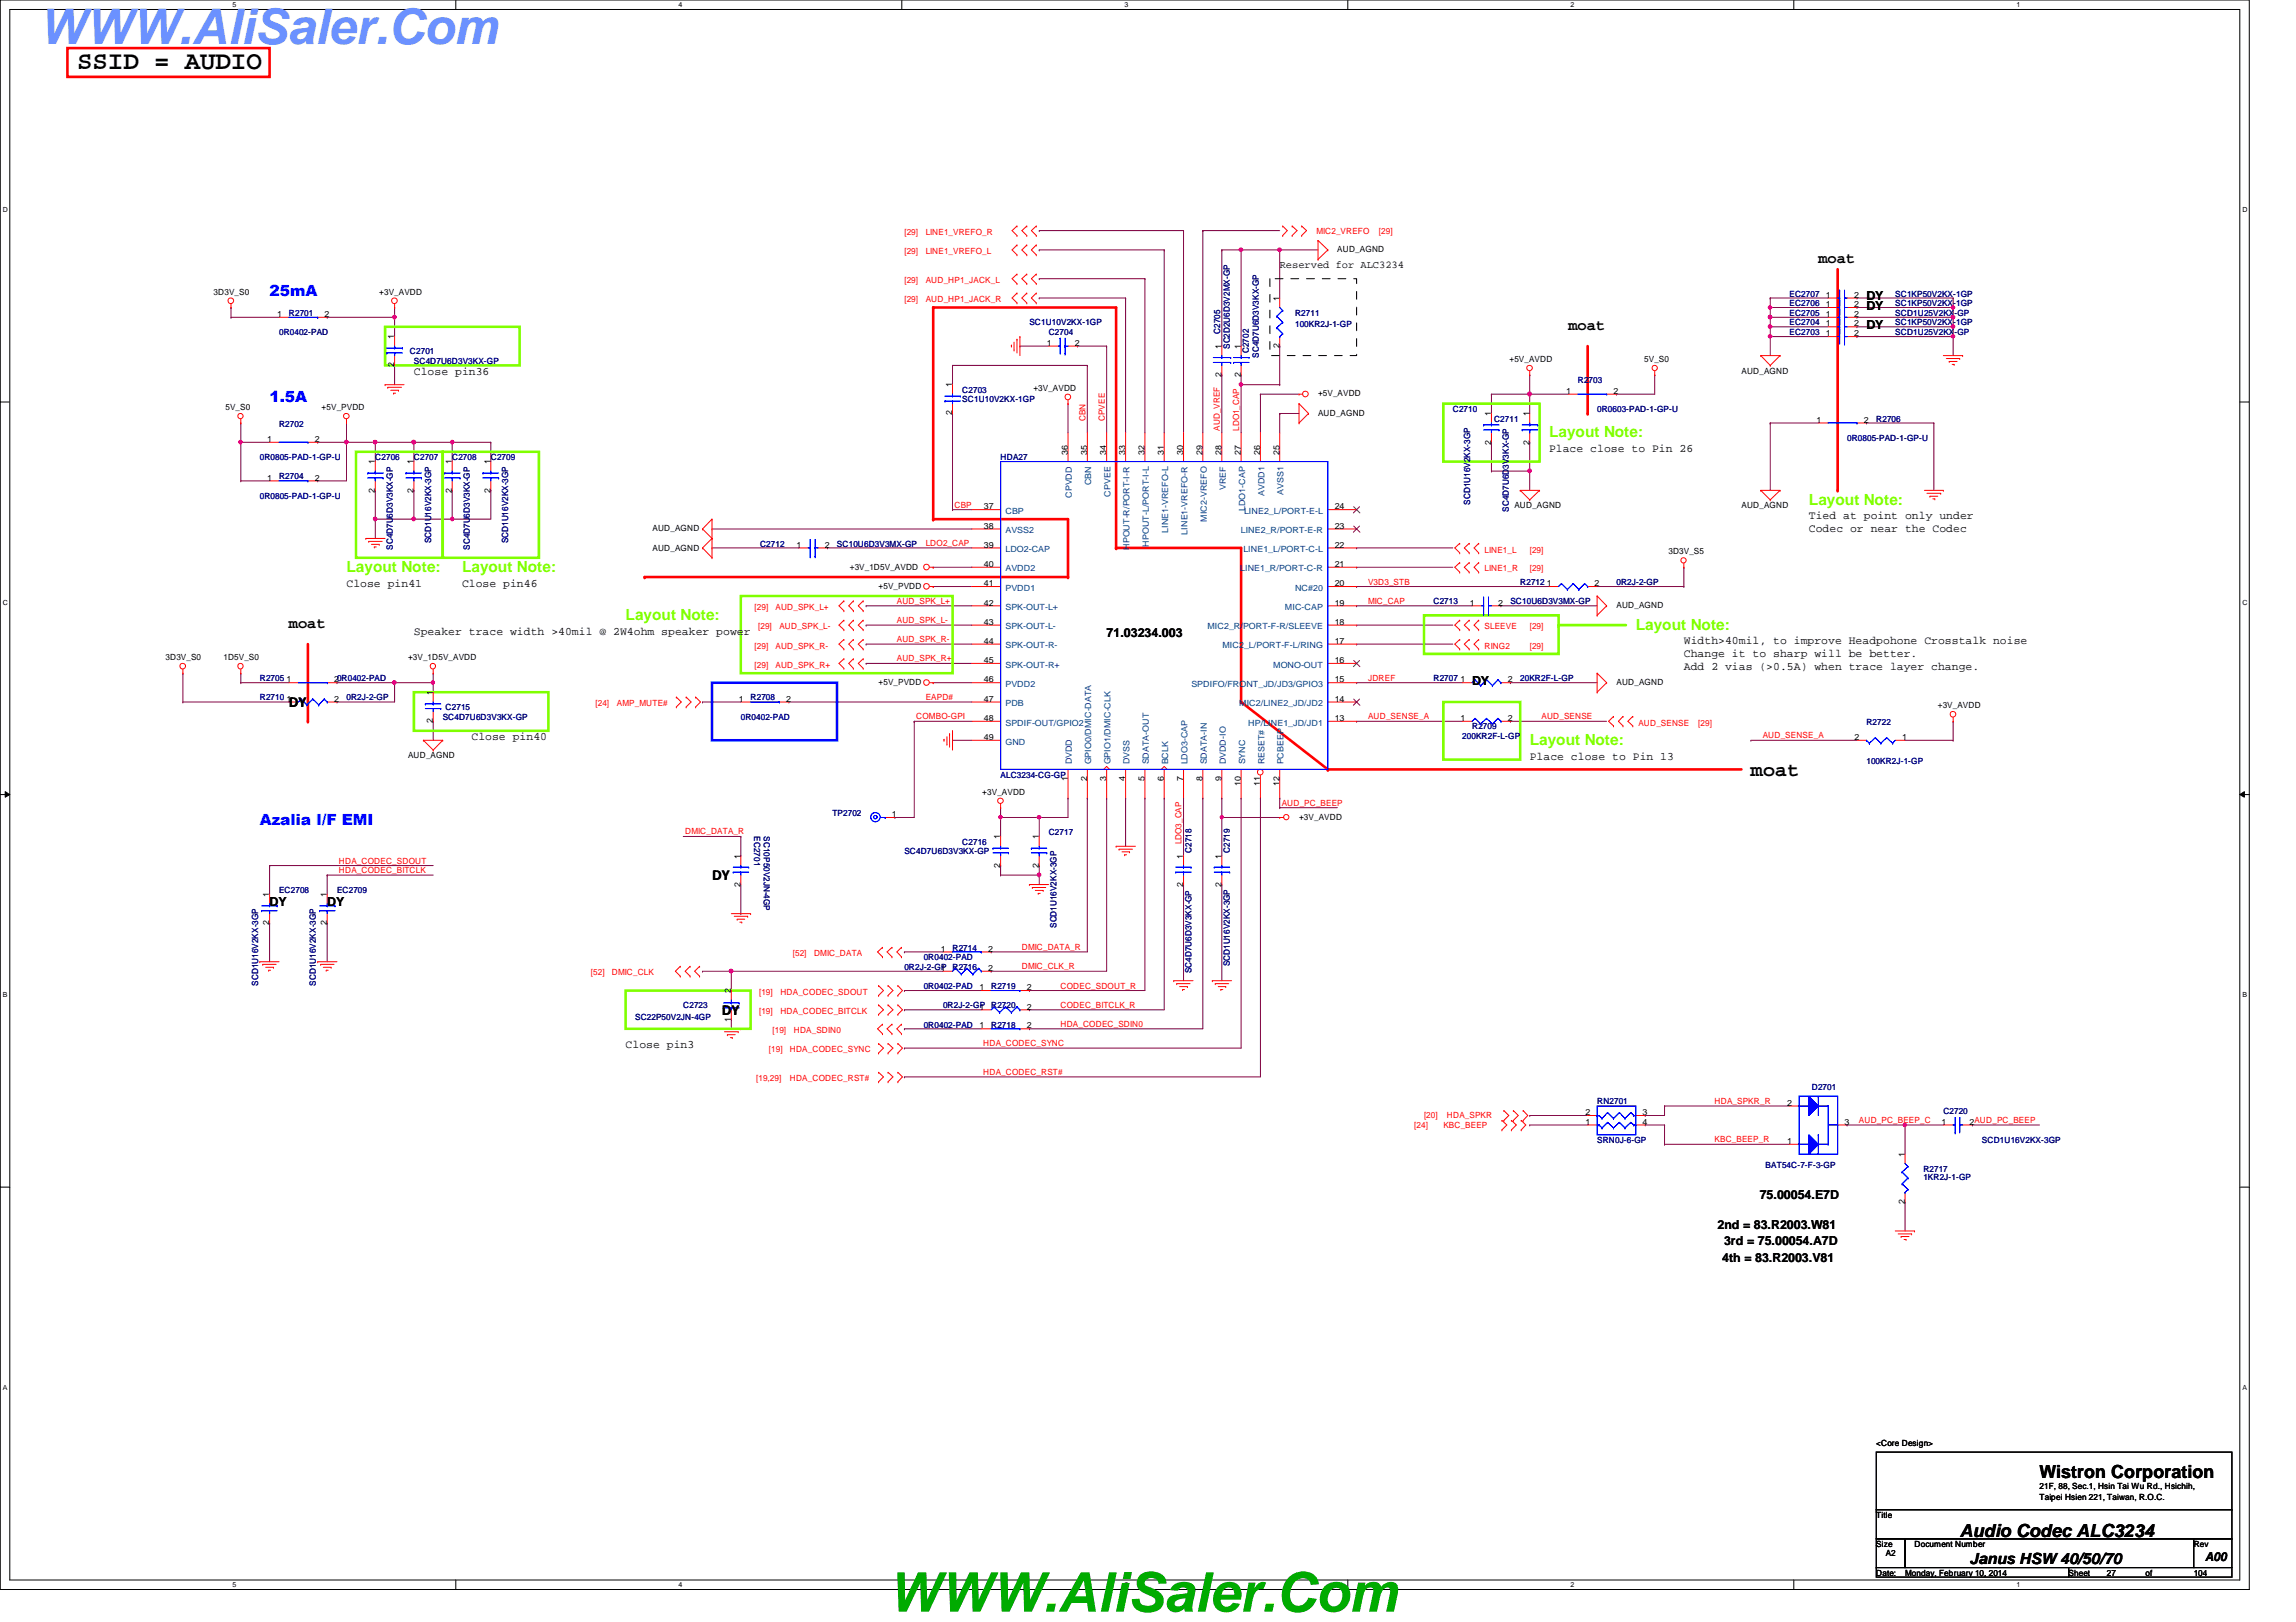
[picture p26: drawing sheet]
<svg xmlns="http://www.w3.org/2000/svg" width="297mm" height="210mm" viewBox="0 0 297 210" stroke-linecap="round" stroke-linejoin="round" font-family="sans-serif">
<defs><g id="words">
<text font-size="7.1" fill="#00ab00" x="114.9" y="208.6">WWW.AliSaler.Com</text>
<text font-size="6.3" fill="#6b91ff" x="5.1" y="5.6">WWW.AliSaler.Com</text>
<text font-size="3.3" x="10" y="9">SSID = AUDIO</text>
<text font-size="2.6" x="226.5" y="100.4">moat</text>
<g font-size="2.3">
<text x="263.9" y="191.3">Wistron Corporation</text>
<text x="253.5" y="198.9">Audio Codec ALC3234</text>
</g>
<g font-size="2">
<text x="235.2" y="34">moat</text>
<text x="202.9" y="42.7">moat</text>
<text x="37.4" y="81.3">moat</text>
<text x="37.4" y="91.5">DY</text>
<text x="92.1" y="113.9">DY</text>
<text x="93.4" y="131.3">DY</text>
<text x="254.8" y="202.4">Janus HSW 40/50/70</text>
</g>
<g font-size="2" fill="#00f">
<text x="34.9" y="38.3">25mA</text>
<text x="34.9" y="52">1.5A</text>
<text x="33.6" y="106.7">Azalia I/F EMI</text>
</g>
<g font-size="2" fill="#80ff00">
<text x="200.4" y="56.6">Layout Note:</text>
<text x="234" y="65.3">Layout Note:</text>
<text x="44.8" y="74">Layout Note:</text>
<text x="59.8" y="74">Layout Note:</text>
<text x="80.9" y="80.3">Layout Note:</text>
<text x="211.6" y="81.5">Layout Note:</text>
<text x="197.9" y="96.4">Layout Note:</text>
</g>
<g font-size="1.6">
<text x="241.5" y="38.9">DY</text>
<text x="241.5" y="40.1">DY</text>
<text x="241.5" y="42.6">DY</text>
<text x="143.2" y="82.4">71.03234.003</text>
<text x="190.5" y="88.6">DY</text>
<text x="34.9" y="117.3">DY</text>
<text x="42.3" y="117.3">DY</text>
<text x="227.7" y="155.1">75.00054.E7D</text>
<text x="222.2" y="159.1">2nd = 83.R2003.W81</text>
<text x="223.1" y="161.1">3rd = 75.00054.A7D</text>
<text x="222.8" y="163.3">4th = 83.R2003.V81</text>
<text x="285.3" y="202.1">A00</text>
</g>
<g font-size="1.5">
<text x="53.5" y="48.5">Close pin36</text>
<text x="200.4" y="58.5">Place close to Pin 26</text>
<text x="234" y="67.2">Tied at point only under</text>
<text x="234" y="68.8">Codec or near the Codec</text>
<text x="44.8" y="75.9">Close pin41</text>
<text x="59.8" y="75.9">Close pin46</text>
<text x="53.5" y="82.1">Speaker trace width &gt;40mil @ 2W4ohm speaker power</text>
<text x="217.8" y="83.4">Width&gt;40mil, to improve Headpohone Crosstalk noise</text>
<text x="217.8" y="85">Change it to sharp will be better.</text>
<text x="217.8" y="86.7">Add 2 vias (&gt;0.5A) when trace layer change.</text>
<text x="61" y="95.8">Close pin40</text>
<text x="197.9" y="98.3">Place close to Pin 13</text>
<text x="80.9" y="135.6">Close pin3</text>
</g>
<text font-size="1.4" x="165.6" y="34.7">Reserved for ALC3234</text>
<g font-size="1.1" fill="#f00">
<text x="117" y="30.4">[29]</text>
<text x="117" y="32.9">[29]</text>
<text x="119.8" y="30.4">LINE1_VREFO_R</text>
<text x="119.8" y="32.9">LINE1_VREFO_L</text>
<text x="170.3" y="30.3">MIC2_VREFO</text>
<text x="178.4" y="30.3">[29]</text>
<text x="117" y="36.6">[29]</text>
<text x="117" y="39.1">[29]</text>
<text x="119.8" y="36.6">AUD_HP1_JACK_L</text>
<text x="119.8" y="39.1">AUD_HP1_JACK_R</text>
<text x="140.4" y="54.5" transform="rotate(-90 140.4 54.5)">CBN</text>
<text x="142.9" y="54.5" transform="rotate(-90 142.9 54.5)">CPVEE</text>
<text x="157.8" y="55.8" transform="rotate(-90 157.8 55.8)">AUD_VREF</text>
<text x="160.3" y="55.8" transform="rotate(-90 160.3 55.8)">LDO1_CAP</text>
<text x="123.5" y="65.7">CBP</text>
<text x="119.8" y="70.7">LDO2_CAP</text>
<text x="192.1" y="71.5">LINE1_L</text>
<text x="197.9" y="71.5">[29]</text>
<text x="177" y="75.6">V3D3_STB</text>
<text x="192.1" y="74">LINE1_R</text>
<text x="197.9" y="74">[29]</text>
<text x="97.6" y="83.9">[29]</text>
<text x="97.6" y="79">[29]</text>
<text x="98.1" y="81.4">[29]</text>
<text x="100.3" y="83.9">AUD_SPK_R-</text>
<text x="100.3" y="79">AUD_SPK_L+</text>
<text x="100.8" y="81.4">AUD_SPK_L-</text>
<text x="116" y="80.6">AUD_SPK_L-</text>
<text x="116" y="78.1">AUD_SPK_L+</text>
<text x="116" y="83.1">AUD_SPK_R-</text>
<text x="177" y="78.1">MIC_CAP</text>
<text x="192.1" y="83.9">RING2</text>
<text x="192.1" y="81.4">SLEEVE</text>
<text x="197.9" y="83.9">[29]</text>
<text x="197.9" y="81.4">[29]</text>
<text x="97.6" y="86.4">[29]</text>
<text x="100.3" y="86.4">AUD_SPK_R+</text>
<text x="116" y="85.6">AUD_SPK_R+</text>
<text x="177" y="88.1">JDREF</text>
<text x="77" y="91.4">[24]</text>
<text x="79.8" y="91.4">AMP_MUTE#</text>
<text x="118.5" y="93.1">COMBO-GPI</text>
<text x="119.8" y="90.6">EAPD#</text>
<text x="177" y="93.1">AUD_SENSE_A</text>
<text x="199.4" y="93.1">AUD_SENSE</text>
<text x="212" y="93.9">AUD_SENSE</text>
<text x="219.7" y="93.9">[29]</text>
<text x="228" y="95.5">AUD_SENSE_A</text>
<text x="88.6" y="108">DMIC_DATA_R</text>
<text x="165.8" y="104.3">AUD_PC_BEEP</text>
<text x="43.9" y="113">HDA_CODEC_BITCLK</text>
<text x="43.9" y="111.8">HDA_CODEC_SDOUT</text>
<text x="152.9" y="109.3" transform="rotate(-90 152.9 109.3)">LDO3_CAP</text>
<text x="102.6" y="123.7">[52]</text>
<text x="105.3" y="123.7">DMIC_DATA</text>
<text x="132.2" y="122.9">DMIC_DATA_R</text>
<text x="132.2" y="125.4">DMIC_CLK_R</text>
<text x="76.5" y="126.2">[52]</text>
<text x="79.2" y="126.2">DMIC_CLK</text>
<text x="98.2" y="128.7">[19]</text>
<text x="98.2" y="131.2">[19]</text>
<text x="101" y="128.7">HDA_CODEC_SDOUT</text>
<text x="101" y="131.2">HDA_CODEC_BITCLK</text>
<text x="137.2" y="127.9">CODEC_SDOUT_R</text>
<text x="137.2" y="130.4">CODEC_BITCLK_R</text>
<text x="99.5" y="136.2">[19]</text>
<text x="99.9" y="133.7">[19]</text>
<text x="102.2" y="136.2">HDA_CODEC_SYNC</text>
<text x="102.7" y="133.7">HDA_SDIN0</text>
<text x="127.2" y="135.4">HDA_CODEC_SYNC</text>
<text x="137.2" y="132.9">HDA_CODEC_SDIN0</text>
<text x="97.8" y="140">[19,29]</text>
<text x="102.2" y="140">HDA_CODEC_RST#</text>
<text x="127.2" y="139.1">HDA_CODEC_RST#</text>
<text x="221.8" y="142.9">HDA_SPKR_R</text>
<text x="183" y="145.9">[24]</text>
<text x="184.2" y="144.7">[20]</text>
<text x="186.7" y="145.9">KBC_BEEP</text>
<text x="187.2" y="144.7">HDA_SPKR</text>
<text x="221.8" y="147.8">KBC_BEEP_R</text>
<text x="240.5" y="145.3">AUD_PC_BEEP_C</text>
</g>
<g font-size="1.1">
<text x="173" y="32.6">AUD_AGND</text>
<text x="27.6" y="38.1">3D3V_S0</text>
<text x="35.9" y="41">1</text>
<text x="42" y="41">2</text>
<text x="49.1" y="38.1">+3V_AVDD</text>
<text x="165.5" y="38.9" transform="rotate(-90 165.5 38.9)">1</text>
<text x="236.2" y="38.5">1</text>
<text x="236.2" y="41">1</text>
<text x="236.2" y="39.8">1</text>
<text x="239.9" y="38.5">2</text>
<text x="239.9" y="41">2</text>
<text x="239.9" y="39.8">2</text>
<text x="51" y="47.5" transform="rotate(-90 51 47.5)">2</text>
<text x="51" y="43.9" transform="rotate(-90 51 43.9)">1</text>
<text x="135.4" y="44.7">1</text>
<text x="139.1" y="44.7">2</text>
<text x="158" y="45.1" transform="rotate(-90 158 45.1)">1</text>
<text x="160.5" y="45.1" transform="rotate(-90 160.5 45.1)">1</text>
<text x="165.5" y="45.1" transform="rotate(-90 165.5 45.1)">2</text>
<text x="195.3" y="46.9">+5V_AVDD</text>
<text x="212.7" y="46.9">5V_S0</text>
<text x="236.2" y="42.2">1</text>
<text x="236.2" y="43.5">1</text>
<text x="239.9" y="42.2">2</text>
<text x="239.9" y="43.5">2</text>
<text x="29.2" y="53.1">5V_S0</text>
<text x="41.6" y="53.1">+5V_PVDD</text>
<text x="123.2" y="53.8" transform="rotate(-90 123.2 53.8)">2</text>
<text x="123.2" y="50.1" transform="rotate(-90 123.2 50.1)">1</text>
<text x="133.7" y="50.6">+3V_AVDD</text>
<text x="158" y="48.8" transform="rotate(-90 158 48.8)">2</text>
<text x="160.5" y="48.8" transform="rotate(-90 160.5 48.8)">2</text>
<text x="170.5" y="53.8">AUD_AGND</text>
<text x="170.5" y="51.3">+5V_AVDD</text>
<text x="192.9" y="53.8" transform="rotate(-90 192.9 53.8)">1</text>
<text x="197.9" y="53.8" transform="rotate(-90 197.9 53.8)">1</text>
<text x="202.6" y="51">1</text>
<text x="208.7" y="51">2</text>
<text x="225.3" y="48.3">AUD_AGND</text>
<text x="34.6" y="57.2">1</text>
<text x="40.7" y="57.2">2</text>
<text x="138.1" y="58.8" transform="rotate(-90 138.1 58.8)">36</text>
<text x="140.6" y="58.8" transform="rotate(-90 140.6 58.8)">35</text>
<text x="143.1" y="58.8" transform="rotate(-90 143.1 58.8)">34</text>
<text x="145.6" y="58.8" transform="rotate(-90 145.6 58.8)">33</text>
<text x="148.1" y="58.8" transform="rotate(-90 148.1 58.8)">32</text>
<text x="150.6" y="58.8" transform="rotate(-90 150.6 58.8)">31</text>
<text x="153.1" y="58.8" transform="rotate(-90 153.1 58.8)">30</text>
<text x="155.6" y="58.8" transform="rotate(-90 155.6 58.8)">29</text>
<text x="158" y="58.8" transform="rotate(-90 158 58.8)">28</text>
<text x="160.5" y="58.8" transform="rotate(-90 160.5 58.8)">27</text>
<text x="163" y="58.8" transform="rotate(-90 163 58.8)">26</text>
<text x="165.5" y="58.8" transform="rotate(-90 165.5 58.8)">25</text>
<text x="192.9" y="57.5" transform="rotate(-90 192.9 57.5)">2</text>
<text x="197.9" y="57.5" transform="rotate(-90 197.9 57.5)">2</text>
<text x="235" y="54.7">1</text>
<text x="241.1" y="54.7">2</text>
<text x="34.6" y="62.2">1</text>
<text x="40.7" y="62.2">2</text>
<text x="48.5" y="63.8" transform="rotate(-90 48.5 63.8)">2</text>
<text x="48.5" y="60.1" transform="rotate(-90 48.5 60.1)">1</text>
<text x="53.5" y="63.8" transform="rotate(-90 53.5 63.8)">2</text>
<text x="53.5" y="60.1" transform="rotate(-90 53.5 60.1)">1</text>
<text x="58.5" y="63.8" transform="rotate(-90 58.5 63.8)">2</text>
<text x="58.5" y="60.1" transform="rotate(-90 58.5 60.1)">1</text>
<text x="63.5" y="63.8" transform="rotate(-90 63.5 63.8)">2</text>
<text x="63.5" y="60.1" transform="rotate(-90 63.5 60.1)">1</text>
<text x="127.3" y="65.9">37</text>
<text x="172.7" y="65.9">24</text>
<text x="195.9" y="65.7">AUD_AGND</text>
<text x="225.3" y="65.7">AUD_AGND</text>
<text x="84.4" y="71.2">AUD_AGND</text>
<text x="84.4" y="68.7">AUD_AGND</text>
<text x="103" y="70.9">1</text>
<text x="106.7" y="70.9">2</text>
<text x="127.3" y="68.4">38</text>
<text x="127.3" y="70.9">39</text>
<text x="172.7" y="70.9">22</text>
<text x="172.7" y="68.4">23</text>
<text x="215.9" y="71.8">3D3V_S5</text>
<text x="109.9" y="73.7">+3V_1D5V_AVDD</text>
<text x="113.7" y="76.2">+5V_PVDD</text>
<text x="127.3" y="73.4">40</text>
<text x="127.3" y="75.9">41</text>
<text x="172.7" y="73.4">21</text>
<text x="172.7" y="75.9">20</text>
<text x="200.1" y="75.9">1</text>
<text x="206.3" y="75.9">2</text>
<text x="127.3" y="78.4">42</text>
<text x="127.3" y="80.9">43</text>
<text x="127.3" y="83.3">44</text>
<text x="172.7" y="80.9">18</text>
<text x="172.7" y="83.3">17</text>
<text x="172.7" y="78.4">19</text>
<text x="190.2" y="78.4">1</text>
<text x="193.8" y="78.4">2</text>
<text x="209.1" y="78.7">AUD_AGND</text>
<text x="21.4" y="85.4">3D3V_S0</text>
<text x="28.9" y="85.4">1D5V_S0</text>
<text x="37.1" y="88.3">1</text>
<text x="43.2" y="88.3">20R0402-PAD</text>
<text x="52.8" y="85.4">+3V_1D5V_AVDD</text>
<text x="56" y="90" transform="rotate(-90 56 90)">1</text>
<text x="113.7" y="88.6">+5V_PVDD</text>
<text x="127.3" y="85.8">45</text>
<text x="127.3" y="88.3">46</text>
<text x="172.7" y="88.3">15</text>
<text x="172.7" y="85.8">16</text>
<text x="188.9" y="88.3">1</text>
<text x="195.1" y="88.3">2</text>
<text x="209.1" y="88.6">AUD_AGND</text>
<text x="37.1" y="90.8">1</text>
<text x="43.2" y="90.8">2</text>
<text x="56" y="93.6" transform="rotate(-90 56 93.6)">2</text>
<text x="95.6" y="90.8">1</text>
<text x="101.7" y="90.8">2</text>
<text x="127.3" y="90.8">47</text>
<text x="127.3" y="93.3">48</text>
<text x="127.3" y="95.8">49</text>
<text x="172.7" y="90.8">14</text>
<text x="172.7" y="93.3">13</text>
<text x="188.9" y="93.3">1</text>
<text x="195.1" y="93.3">2</text>
<text x="239.9" y="95.8">2</text>
<text x="246.1" y="95.8">1</text>
<text x="250.7" y="91.7">+3V_AVDD</text>
<text x="52.8" y="98.1">AUD_AGND</text>
<text x="138.1" y="101.1" transform="rotate(-90 138.1 101.1)">1</text>
<text x="140.6" y="101.1" transform="rotate(-90 140.6 101.1)">2</text>
<text x="143.1" y="101.1" transform="rotate(-90 143.1 101.1)">3</text>
<text x="145.6" y="101.1" transform="rotate(-90 145.6 101.1)">4</text>
<text x="148.1" y="101.1" transform="rotate(-90 148.1 101.1)">5</text>
<text x="150.6" y="101.1" transform="rotate(-90 150.6 101.1)">6</text>
<text x="153.1" y="101.1" transform="rotate(-90 153.1 101.1)">7</text>
<text x="155.6" y="101.1" transform="rotate(-90 155.6 101.1)">8</text>
<text x="158" y="101.1" transform="rotate(-90 158 101.1)">9</text>
<text x="160.5" y="101.7" transform="rotate(-90 160.5 101.7)">10</text>
<text x="163" y="101.7" transform="rotate(-90 163 101.7)">11</text>
<text x="165.5" y="101.7" transform="rotate(-90 165.5 101.7)">12</text>
<text x="115.4" y="105.7">1</text>
<text x="127.1" y="102.9">+3V_AVDD</text>
<text x="168.1" y="106.1">+3V_AVDD</text>
<text x="95.8" y="111.1" transform="rotate(-90 95.8 111.1)">1</text>
<text x="129.4" y="112.3" transform="rotate(-90 129.4 112.3)">2</text>
<text x="129.4" y="108.6" transform="rotate(-90 129.4 108.6)">1</text>
<text x="134.4" y="112.3" transform="rotate(-90 134.4 112.3)">2</text>
<text x="134.4" y="108.6" transform="rotate(-90 134.4 108.6)">1</text>
<text x="153.1" y="111.1" transform="rotate(-90 153.1 111.1)">1</text>
<text x="158" y="111.1" transform="rotate(-90 158 111.1)">1</text>
<text x="34.8" y="119.8" transform="rotate(-90 34.8 119.8)">2</text>
<text x="34.8" y="116.1" transform="rotate(-90 34.8 116.1)">1</text>
<text x="42.3" y="119.8" transform="rotate(-90 42.3 119.8)">2</text>
<text x="42.3" y="116.1" transform="rotate(-90 42.3 116.1)">1</text>
<text x="95.8" y="114.8" transform="rotate(-90 95.8 114.8)">2</text>
<text x="153.1" y="114.8" transform="rotate(-90 153.1 114.8)">2</text>
<text x="158" y="114.8" transform="rotate(-90 158 114.8)">2</text>
<text x="121.7" y="123.1">1</text>
<text x="121.7" y="125.6">1</text>
<text x="127.8" y="123.1">2</text>
<text x="127.8" y="125.6">2</text>
<text x="94.6" y="128.5" transform="rotate(-90 94.6 128.5)">2</text>
<text x="126.7" y="130.6">1</text>
<text x="126.7" y="128.1">1</text>
<text x="132.8" y="130.6">2</text>
<text x="132.8" y="128.1">2</text>
<text x="94.6" y="132.2" transform="rotate(-90 94.6 132.2)">1</text>
<text x="126.7" y="133.1">1</text>
<text x="132.8" y="133.1">2</text>
<text x="231.2" y="143.1">2</text>
<text x="205.1" y="145.5">1</text>
<text x="205.1" y="144.3">2</text>
<text x="212.5" y="144.3">3</text>
<text x="212.5" y="145.5">4</text>
<text x="231.2" y="148">1</text>
<text x="238.6" y="145.5">3</text>
<text x="246.4" y="149.7" transform="rotate(-90 246.4 149.7)">1</text>
<text x="251.2" y="145.5">1</text>
<text x="254.8" y="145.5">2AUD_PC_BEEP</text>
<text x="246.4" y="155.8" transform="rotate(-90 246.4 155.8)">2</text>
<text x="242.7" y="187.1">&lt;Core Design&gt;</text>
<text x="242.7" y="196.4">Title</text>
<text x="263.9" y="192.7">21F, 88, Sec.1, Hsin Tai Wu Rd., Hsichih,</text>
<text x="263.9" y="194.1">Taipei Hsien 221, Taiwan, R.O.C.</text>
<text x="242.7" y="200.2">Size</text>
<text x="242.7" y="203.9">Date:</text>
<text x="244" y="201.4">A2</text>
<text x="246.5" y="203.9">Monday, February 10, 2014</text>
<text x="247.7" y="200.2">Document Number</text>
<text x="267.6" y="203.9">Sheet</text>
<text x="272.6" y="203.9">27</text>
<text x="277.6" y="203.9">of</text>
<text x="283.8" y="203.9">104</text>
<text x="283.8" y="200.2">Rev</text>
</g>
<g font-size="1.1" fill="#000080">
<text x="37.4" y="40.9">R2701</text>
<text x="167.6" y="40.9">R2711</text>
<text x="231.5" y="38.4">EC2707</text>
<text x="231.5" y="40.9">EC2705</text>
<text x="231.5" y="39.6">EC2706</text>
<text x="245.2" y="38.4">SC1KP50V2KX-1GP</text>
<text x="245.2" y="40.9">SCD1U25V2KX-GP</text>
<text x="245.2" y="39.6">SC1KP50V2KX-1GP</text>
<text x="36.1" y="43.3">0R0402-PAD</text>
<text x="53" y="45.8">C2701</text>
<text x="53.5" y="47.1">SC4D7U6D3V3KX-GP</text>
<text x="133.2" y="42.1">SC1U10V2KX-1GP</text>
<text x="135.7" y="43.3">C2704</text>
<text x="157.9" y="43.2" transform="rotate(-90 157.9 43.2)">C2705</text>
<text x="159.1" y="45.2" transform="rotate(-90 159.1 45.2)">SC2D2U6D3V2MX-GP</text>
<text x="161.6" y="45.7" transform="rotate(-90 161.6 45.7)">C2702</text>
<text x="162.9" y="46.3" transform="rotate(-90 162.9 46.3)">SC4D7U6D3V3KX-GP</text>
<text x="167.6" y="42.4">100KR2J-1-GP</text>
<text x="231.5" y="42.1">EC2704</text>
<text x="231.5" y="43.3">EC2703</text>
<text x="245.2" y="42.1">SC1KP50V2KX-1GP</text>
<text x="245.2" y="43.3">SCD1U25V2KX-GP</text>
<text x="124.5" y="50.8">C2703</text>
<text x="124.5" y="52.1">SC1U10V2KX-1GP</text>
<text x="188" y="53.3">C2710</text>
<text x="204.1" y="49.6">R2703</text>
<text x="206.6" y="53.3">0R0603-PAD-1-GP-U</text>
<text x="33.6" y="59.5">0R0805-PAD-1-GP-U</text>
<text x="36.1" y="55.2">R2702</text>
<text x="48.6" y="59.5">C2706</text>
<text x="53.5" y="59.5">C2707</text>
<text x="58.5" y="59.5">C2708</text>
<text x="63.5" y="59.5">C2709</text>
<text x="129.5" y="59.5">HDA27</text>
<text x="193.3" y="54.6">C2711</text>
<text x="239" y="57.1">0R0805-PAD-1-GP-U</text>
<text x="242.7" y="54.6">R2706</text>
<text x="33.6" y="64.5">0R0805-PAD-1-GP-U</text>
<text x="36.1" y="62">R2704</text>
<text x="190.2" y="65.3" transform="rotate(-90 190.2 65.3)">SCD1U16V2KX-3GP</text>
<text x="50.8" y="71.2" transform="rotate(-90 50.8 71.2)">SC4D7U6D3V3KX-GP</text>
<text x="55.8" y="70.3" transform="rotate(-90 55.8 70.3)">SCD1U16V2KX-3GP</text>
<text x="60.8" y="71.2" transform="rotate(-90 60.8 71.2)">SC4D7U6D3V3KX-GP</text>
<text x="65.7" y="70.3" transform="rotate(-90 65.7 70.3)">SCD1U16V2KX-3GP</text>
<text x="98.3" y="70.7">C2712</text>
<text x="108.3" y="70.7">SC10U6D3V3MX-GP</text>
<text x="195.2" y="66.2" transform="rotate(-90 195.2 66.2)">SC4D7U6D3V3KX-GP</text>
<text x="196.7" y="75.7">R2712</text>
<text x="209.1" y="75.7">0R2J-2-GP</text>
<text x="185.5" y="78.2">C2713</text>
<text x="195.4" y="78.2">SC10U6D3V3MX-GP</text>
<text x="33.6" y="88.2">R2705</text>
<text x="185.5" y="88.2">R2707</text>
<text x="196.7" y="88.2">20KR2F-L-GP</text>
<text x="33.6" y="90.6">R2710</text>
<text x="44.8" y="90.6">0R2J-2-GP</text>
<text x="57.3" y="93.1">SC4D7U6D3V3KX-GP</text>
<text x="57.7" y="91.9">C2715</text>
<text x="95.8" y="93.1">0R0402-PAD</text>
<text x="97.1" y="90.6">R2708</text>
<text x="189.2" y="95.6">200KR2F-L-GP</text>
<text x="190.5" y="94.4">R2709</text>
<text x="241.5" y="93.8">R2722</text>
<text x="129.5" y="100.6">ALC3234-CG-GP</text>
<text x="241.5" y="98.8">100KR2J-1-GP</text>
<text x="107.7" y="105.6">TP2702</text>
<text x="97.6" y="108.2" transform="rotate(90 97.6 108.2)">EC2701</text>
<text x="98.8" y="108.2" transform="rotate(90 98.8 108.2)">SC10P50V2JN-4GP</text>
<text x="117" y="110.6">SC4D7U6D3V3KX-GP</text>
<text x="124.5" y="109.3">C2716</text>
<text x="135.7" y="108.1">C2717</text>
<text x="154.1" y="110.4" transform="rotate(-90 154.1 110.4)">C2718</text>
<text x="159.1" y="110.4" transform="rotate(-90 159.1 110.4)">C2719</text>
<text x="36.1" y="115.5">EC2708</text>
<text x="43.6" y="115.5">EC2709</text>
<text x="117" y="125.5">0R2J-2-GP</text>
<text x="119.5" y="124.2">0R0402-PAD</text>
<text x="123.2" y="123">R2714</text>
<text x="123.2" y="125.5">R2716</text>
<text x="136.7" y="120.1" transform="rotate(-90 136.7 120.1)">SCD1U16V2KX-3GP</text>
<text x="154.1" y="125.9" transform="rotate(-90 154.1 125.9)">SC4D7U6D3V3KX-GP</text>
<text x="159.1" y="125.1" transform="rotate(-90 159.1 125.1)">SCD1U16V2KX-3GP</text>
<text x="33.4" y="127.6" transform="rotate(-90 33.4 127.6)">SCD1U16V2KX-3GP</text>
<text x="40.8" y="127.6" transform="rotate(-90 40.8 127.6)">SCD1U16V2KX-3GP</text>
<text x="82.2" y="132">SC22P50V2JN-4GP</text>
<text x="88.4" y="130.5">C2723</text>
<text x="119.5" y="128">0R0402-PAD</text>
<text x="122" y="130.5">0R2J-2-GP</text>
<text x="128.2" y="130.5">R2720</text>
<text x="128.2" y="128">R2719</text>
<text x="119.5" y="133">0R0402-PAD</text>
<text x="128.2" y="133">R2718</text>
<text x="206.6" y="142.9">RN2701</text>
<text x="234.4" y="141.1">D2701</text>
<text x="206.6" y="147.9">SRN0J-6-GP</text>
<text x="251.4" y="144.2">C2720</text>
<text x="256.4" y="147.9">SCD1U16V2KX-3GP</text>
<text x="228.4" y="151.1">BAT54C-7-F-3-GP</text>
<text x="248.8" y="151.6">R2717</text>
<text x="248.8" y="152.7">1KR2J-1-GP</text>
</g>
<g font-size="1.1" fill="#004080">
<text x="138.7" y="64.4" transform="rotate(-90 138.7 64.4)">CPVDD</text>
<text x="141.2" y="62.8" transform="rotate(-90 141.2 62.8)">CBN</text>
<text x="143.7" y="64.3" transform="rotate(-90 143.7 64.3)">CPVEE</text>
<text x="158.6" y="63.5" transform="rotate(-90 158.6 63.5)">VREF</text>
<text x="163.6" y="64.2" transform="rotate(-90 163.6 64.2)">AVDD1</text>
<text x="166.1" y="64.1" transform="rotate(-90 166.1 64.1)">AVSS1</text>
<text x="130.1" y="66.5">CBP</text>
<text x="130.1" y="69">AVSS2</text>
<text x="130.1" y="71.5">LDO2-CAP</text>
<text x="146.1" y="71.2" transform="rotate(-90 146.1 71.2)">HPOUT-R/PORT-I-R</text>
<text x="148.6" y="70.7" transform="rotate(-90 148.6 70.7)">HPOUT-L/PORT-I-L</text>
<text x="151.1" y="69" transform="rotate(-90 151.1 69)">LINE1-VREFO-L</text>
<text x="153.6" y="69.2" transform="rotate(-90 153.6 69.2)">LINE1-VREFO-R</text>
<text x="156.1" y="67.5" transform="rotate(-90 156.1 67.5)">MIC2-VREFO</text>
<text x="160.5" y="69">LINE2_R/PORT-E-R</text>
<text x="160.9" y="71.5">LINE1_L/PORT-C-L</text>
<text x="160.9" y="66.5">LINE2_L/PORT-E-L</text>
<text x="161.1" y="66.1" transform="rotate(-90 161.1 66.1)">LDO1-CAP</text>
<text x="130.1" y="74">AVDD2</text>
<text x="130.1" y="76.5">PVDD1</text>
<text x="160.4" y="74">LINE1_R/PORT-C-R</text>
<text x="167.6" y="76.5">NC#20</text>
<text x="130.1" y="79">SPK-OUT-L+</text>
<text x="130.1" y="81.4">SPK-OUT-L-</text>
<text x="130.1" y="83.9">SPK-OUT-R-</text>
<text x="156.2" y="81.4">MIC2_R/PORT-F-R/SLEEVE</text>
<text x="158.2" y="83.9">MIC2_L/PORT-F-L/RING</text>
<text x="166.2" y="79">MIC-CAP</text>
<text x="130.1" y="86.4">SPK-OUT-R+</text>
<text x="130.1" y="88.9">PVDD2</text>
<text x="154.1" y="88.9">SPDIFO/FRONT_JD/JD3/GPIO3</text>
<text x="164.7" y="86.4">MONO-OUT</text>
<text x="130.1" y="91.4">PDB</text>
<text x="130.1" y="93.9">SPDIF-OUT/GPIO2</text>
<text x="160.3" y="91.4">MIC2/LINE2_JD/JD2</text>
<text x="161.5" y="93.9">HP/LINE1_JD/JD1</text>
<text x="130.1" y="96.4">GND</text>
<text x="138.7" y="98.9" transform="rotate(-90 138.7 98.9)">DVDD</text>
<text x="141.2" y="98.9" transform="rotate(-90 141.2 98.9)">GPIO0/DMIC-DATA</text>
<text x="143.7" y="98.9" transform="rotate(-90 143.7 98.9)">GPIO1/DMIC-CLK</text>
<text x="146.1" y="98.9" transform="rotate(-90 146.1 98.9)">DVSS</text>
<text x="148.6" y="98.9" transform="rotate(-90 148.6 98.9)">SDATA-OUT</text>
<text x="151.1" y="98.9" transform="rotate(-90 151.1 98.9)">BCLK</text>
<text x="153.6" y="98.9" transform="rotate(-90 153.6 98.9)">LDO3-CAP</text>
<text x="156.1" y="98.9" transform="rotate(-90 156.1 98.9)">SDATA-IN</text>
<text x="158.6" y="98.9" transform="rotate(-90 158.6 98.9)">DVDD-IO</text>
<text x="161.1" y="98.9" transform="rotate(-90 161.1 98.9)">SYNC</text>
<text x="163.6" y="98.9" transform="rotate(-90 163.6 98.9)">RESET#</text>
<text x="166.1" y="98.9" transform="rotate(-90 166.1 98.9)">PCBEEP</text>
</g>
<g font-size=".9">
<text x="30.1" y=".9">5</text>
<text x="87.8" y=".9">4</text>
<text x="145.5" y=".9">3</text>
<text x="203.2" y=".9">2</text>
<text x="260.9" y=".9">1</text>
<text x=".4" y="27.4">D</text>
<text x="290.1" y="27.4">D</text>
<text x=".4" y="78.2">C</text>
<text x="290.1" y="78.2">C</text>
<text x=".4" y="129">B</text>
<text x="290.1" y="129">B</text>
<text x=".4" y="179.8">A</text>
<text x="290.1" y="179.8">A</text>
<text x="30.1" y="205.4">5</text>
<text x="87.8" y="205.4">4</text>
<text x="145.5" y="205.4">3</text>
<text x="203.2" y="205.4">2</text>
<text x="260.9" y="205.4">1</text>
</g>
</g></defs>
<path d="M0 0h291v205.7h-291zM1.3 1.2h288.5v203.3h-288.5z" fill="none" stroke="#000" stroke-width=".13"/>
<g fill="#fff">
<path d="M30.1 .1h.5v1h-.5z"/>
<path d="M30.1 204.6h.5v1h-.5z"/>
</g>
<path d="M59 0v1.2M59 204.5v1.2" fill="none" stroke="#000" stroke-width=".13"/>
<g fill="#fff">
<path d="M87.8 .1h.5v1h-.5z"/>
<path d="M87.8 204.6h.5v1h-.5z"/>
</g>
<path d="M116.7 0v1.2M116.7 204.5v1.2" fill="none" stroke="#000" stroke-width=".13"/>
<g fill="#fff">
<path d="M145.5 .1h.5v1h-.5z"/>
<path d="M145.5 204.6h.5v1h-.5z"/>
</g>
<path d="M174.4 0v1.2M174.4 204.5v1.2" fill="none" stroke="#000" stroke-width=".13"/>
<g fill="#fff">
<path d="M203.2 .1h.5v1h-.5z"/>
<path d="M203.2 204.6h.5v1h-.5z"/>
</g>
<path d="M232.1 0v1.2M232.1 204.5v1.2" fill="none" stroke="#000" stroke-width=".13"/>
<g fill="#fff">
<path d="M260.9 .1h.5v1h-.5z"/>
<path d="M260.9 204.6h.5v1h-.5z"/>
<path d="M.4 26.6h.6v1h-.6z"/>
<path d="M290.1 26.6h.6v1h-.6z"/>
<path d="M.4 77.4h.6v1h-.6z"/>
<path d="M290.1 77.4h.6v1h-.6z"/>
</g>
<path d="M0 52h1.3M289.8 52h1.2" fill="none" stroke="#000" stroke-width=".13"/>
<g fill="#fff">
<path d="M.4 128.2h.6v1h-.6z"/>
<path d="M290.1 128.2h.6v1h-.6z"/>
</g>
<path d="M0 102.8h1.3M.7 102.4l.6 .4-.6 .4zM289.8 102.8h1.2M289.8 102.8l.6-.4v.8z" fill="none" stroke="#000" stroke-width=".13"/>
<path d="M.7 102.4l.6 .4-.6 .4zM289.8 102.8l.6-.4v.8z" fill="#000"/>
<g fill="#fff">
<path d="M.4 179h.5v1h-.5z"/>
<path d="M290.1 179h.6v1h-.6z"/>
</g>
<path d="M0 153.6h1.3M289.8 153.6h1.2" fill="none" stroke="#000" stroke-width=".13"/>
<path d="M42.3 113.2h.1M42.3 113.2v2.5M246.5 145.6h.1M246.5 145.6h4.9M255.2 145.6h8.7M255.2 145.6h.1" fill="none" stroke="#800040" stroke-width=".13"/>
<path d="M246.3 145.4h.3l.1 .2-.1 .1-.2 .1-.1-.1z" fill-rule="evenodd" fill="#f0f"/>
<path d="M246.3 145.4h.3l.1 .2-.1 .1-.2 .1-.1-.1z" fill="none" stroke="#f0f" stroke-width=".13"/>
<g fill="none" stroke="#800040" stroke-width=".13">
<path d="M229 41.1h.1M229 41.1v1.2M34.9 112h.1M34.9 119.5h.1M34.9 112v3.7M34.9 119.5v5M34.9 112h21.1M42.3 113.2h.1M42.3 113.2h13.7M117 128.2h.1M117 128.2h10M212.8 145.6h2.5"/>
<path d="M212.8 145.6h.1M246.5 145.6h.1M246.5 145.6v3.8"/>
</g>
<path d="M228.8 42.1h.4v.1v.2l-.2 .1-.2-.1z" fill-rule="evenodd" fill="#f0f"/>
<path d="M228.8 42.1h.4v.1v.2l-.2 .1-.2-.1z" fill="none" stroke="#f0f" stroke-width=".13"/>
<path d="M228.8 40.9h.4v.1v.2l-.2 .1-.2-.1z" fill-rule="evenodd" fill="#f0f"/>
<path d="M228.8 40.9h.4v.1v.2l-.2 .1-.2-.1z" fill="none" stroke="#f0f" stroke-width=".13"/>
<path d="M229 43.6h7.5M229 43.6h.1M43.6 90.8h.1M43.6 88.3h.1M43.6 88.3h7.5M51.1 88.3h.1M51.1 88.3v2.5h-7.5" fill="none" stroke="#800040" stroke-width=".13"/>
<path d="M228.8 43.4h.4v.1v.2h-.2h-.2z" fill-rule="evenodd" fill="#f0f"/>
<path d="M228.8 43.4h.4v.1v.2h-.2h-.2z" fill="none" stroke="#f0f" stroke-width=".13"/>
<path d="M240.2 39.8h12.5M240.2 39.8h.1" fill="none" stroke="#800040" stroke-width=".13"/>
<path d="M252.5 39.6h.3l.1 .2-.1 .1-.2 .1-.1-.1z" fill-rule="evenodd" fill="#f0f"/>
<path d="M252.5 39.6h.3l.1 .2-.1 .1-.2 .1-.1-.1z" fill="none" stroke="#f0f" stroke-width=".13"/>
<path d="M229 39.8h7.5M229 39.8h.1M252.7 43.6h.1M252.7 43.6v2.4" fill="none" stroke="#800040" stroke-width=".13"/>
<path d="M228.8 39.6h.4v.2v.1l-.2 .1-.2-.1z" fill-rule="evenodd" fill="#f0f"/>
<path d="M228.8 39.6h.4v.2v.1l-.2 .1-.2-.1z" fill="none" stroke="#f0f" stroke-width=".13"/>
<path d="M229 43.6h.1M229 43.6v2.4M240.2 42.3h12.5M240.2 42.3h.1" fill="none" stroke="#800040" stroke-width=".13"/>
<path d="M252.5 42.1h.3l.1 .1-.1 .2-.2 .1-.1-.1z" fill-rule="evenodd" fill="#f0f"/>
<path d="M252.5 42.1h.3l.1 .1-.1 .2-.2 .1-.1-.1z" fill="none" stroke="#f0f" stroke-width=".13"/>
<g fill="none" stroke="#800040" stroke-width=".13">
<path d="M229 38.6h7.5M229 39.8h.1M229 38.6h.1M229 39.8v1.3M240.2 38.6h12.5M240.2 38.6h.1M229 42.3h7.5M229 42.3h.1M229 42.3v1.3M240.2 41.1h12.5M240.2 41.1h.1M252.7 41.1h.1"/>
<path d="M252.7 41.1v1.2M23.7 90.8h13.7M23.7 87.1h.1M23.7 90.8h.1M23.7 87.1v3.7M197.9 145.6h7.5M197.9 144.4h7.5M197.9 145.6h.1M197.9 144.4h.1"/>
</g>
<path d="M252.5 40.9h.3l.1 .1-.1 .2-.2 .1-.1-.1z" fill-rule="evenodd" fill="#f0f"/>
<path d="M252.5 40.9h.3l.1 .1-.1 .2-.2 .1-.1-.1z" fill="none" stroke="#f0f" stroke-width=".13"/>
<g fill="none" stroke="#800040" stroke-width=".13">
<path d="M134.4 38.6h11.2M134.4 32.3h16.2M134.4 36.1h.1M134.4 29.8h.1M134.4 32.3h.1M134.4 38.6h.1M134.4 36.1h13.7M134.4 29.8h18.7M145.6 38.6h.1M145.6 38.6v17.4M148.1 36.1h.1M148.1 36.1v19.9"/>
<path d="M150.6 32.3h.1M150.6 32.3v23.7M153.1 29.8h.1M153.1 29.8v26.2M155.6 29.8h.1M155.6 29.8v26.2M158.1 32.3h.1M158.1 32.3h2.5M165.6 32.3h.1M165.6 32.3h4.9M131.9 44.8h3.8M131.9 44.8h.1"/>
<path d="M138.2 52.2h.1M138.2 52.2v3.8M139.4 44.8h3.8M139.4 44.8h.1M143.2 44.8h.1M143.2 44.8v11.2M163.1 51h.1M163.1 51v5M163.1 51h5M165.6 53.5h2.5M165.6 53.5h.1M165.6 53.5v2.5"/>
<path d="M175.5 78.4h15M175.5 78.4h.1M194.2 78.4h.1M194.2 78.4h12.4M56 93.3h.1M56 93.3v2.5M129.5 104.5h.1M129.5 104.5v1.3M158.1 105.8h.1M158.1 105.8h7.5M165.6 104.5h7.4M165.6 104.5h.1"/>
<path d="M90.9 125.7h3.7M90.9 125.7h.1M94.6 125.7h.1M94.6 131.9h.1M94.6 125.7v2.5M94.6 131.9v1.2"/>
</g>
<path d="M165.4 32.1h.3l.1 .2-.1 .2-.2 .1-.1-.1z" fill-rule="evenodd" fill="#f0f"/>
<path d="M165.4 32.1h.3l.1 .2-.1 .2-.2 .1-.1-.1z" fill="none" stroke="#f0f" stroke-width=".13"/>
<path d="M51.1 88.3h.1M51.1 88.3h4.9" fill="none" stroke="#800040" stroke-width=".13"/>
<path d="M50.9 88.2h.3l.1 .1-.1 .2-.2 .1-.1-.1z" fill-rule="evenodd" fill="#f0f"/>
<path d="M50.9 88.2h.3l.1 .1-.1 .2-.2 .1-.1-.1z" fill="none" stroke="#f0f" stroke-width=".13"/>
<path d="M58.5 63.5h.1M58.5 63.5v3.7" fill="none" stroke="#800040" stroke-width=".13"/>
<path d="M58.3 67h.3l.1 .1-.1 .2-.1 .1-.2-.1z" fill-rule="evenodd" fill="#f0f"/>
<path d="M58.3 67h.3l.1 .1-.1 .2-.1 .1-.2-.1z" fill="none" stroke="#f0f" stroke-width=".13"/>
<path d="M158.1 105.8h.1M158.1 105.8v4.9" fill="none" stroke="#800040" stroke-width=".13"/>
<path d="M157.9 105.6h.3l.1 .1-.1 .2-.1 .1-.2-.1z" fill-rule="evenodd" fill="#f0f"/>
<path d="M157.9 105.6h.3l.1 .1-.1 .2-.1 .1-.2-.1z" fill="none" stroke="#f0f" stroke-width=".13"/>
<path d="M48.6 67.2h.1M53.5 63.5h.1M53.5 63.5v3.7h-4.9" fill="none" stroke="#800040" stroke-width=".13"/>
<path d="M53.4 67h.3l.1 .1-.1 .2-.2 .1-.1-.1z" fill-rule="evenodd" fill="#f0f"/>
<path d="M53.4 67h.3l.1 .1-.1 .2-.2 .1-.1-.1z" fill="none" stroke="#f0f" stroke-width=".13"/>
<path d="M48.4 67h.3l.1 .1-.1 .2-.2 .1-.1-.1z" fill-rule="evenodd" fill="#f0f"/>
<path d="M48.4 67h.3l.1 .1-.1 .2-.2 .1-.1-.1z" fill="none" stroke="#f0f" stroke-width=".13"/>
<path d="M160.6 32.3h.1M160.6 32.3v12.5M48.6 63.5h.1M48.6 63.5v3.7" fill="none" stroke="#800040" stroke-width=".13"/>
<path d="M160.4 32.1h.3l.1 .2-.1 .2-.2 .1-.1-.1z" fill-rule="evenodd" fill="#f0f"/>
<path d="M160.4 32.1h.3l.1 .2-.1 .2-.2 .1-.1-.1z" fill="none" stroke="#f0f" stroke-width=".13"/>
<path d="M158.1 48.5h.1M158.1 48.5v7.5M193 51h.1M193 51v2.5M197.9 51h5M197.9 51h.1M155.6 103.3h.1M155.6 103.3v29.8" fill="none" stroke="#800040" stroke-width=".13"/>
<path d="M197.7 50.8h.3l.1 .2-.1 .1-.1 .1-.2-.1z" fill-rule="evenodd" fill="#f0f"/>
<path d="M197.7 50.8h.3l.1 .2-.1 .1-.1 .1-.2-.1z" fill="none" stroke="#f0f" stroke-width=".13"/>
<path d="M193 61h.1M193 61h4.9" fill="none" stroke="#800040" stroke-width=".13"/>
<path d="M197.7 60.8h.3l.1 .1-.1 .2-.1 .1-.2-.1z" fill-rule="evenodd" fill="#f0f"/>
<path d="M197.7 60.8h.3l.1 .1-.1 .2-.1 .1-.2-.1z" fill="none" stroke="#f0f" stroke-width=".13"/>
<path d="M197.9 51h.1M197.9 51v2.5M197.9 61h.1M197.9 61v2.5" fill="none" stroke="#800040" stroke-width=".13"/>
<path d="M197.7 50.8h.3l.1 .2-.1 .1-.1 .1-.2-.1z" fill-rule="evenodd" fill="#f0f"/>
<path d="M197.7 50.8h.3l.1 .2-.1 .1-.1 .1-.2-.1z" fill="none" stroke="#f0f" stroke-width=".13"/>
<g fill="none" stroke="#800040" stroke-width=".13">
<path d="M44.8 57.2h.1M44.8 57.2h3.8M58.5 57.2h.1M58.5 57.2h5M123.2 47.3h.1M123.2 47.3h17.5M193 57.2h.1M193 51h.1M193 57.2v3.8M197.9 57.2h.1M197.9 48.5h.1M197.9 48.5v2.5h-4.9"/>
<path d="M197.9 57.2v3.8M209.1 51h.1M214.1 48.5h.1M214.1 48.5v2.5h-5M175.5 70.9h.1M175.5 70.9h12.5M31.2 88.3h6.2M31.2 88.3h.1M31.2 87.1h.1M31.2 87.1v1.2M195.4 93.3h12.5M195.4 93.3h.1"/>
<path d="M148.1 103.3h.1M148.1 103.3v24.9h-14.9M153.1 103.3h.1M153.1 103.3v7.4M163.1 103.3h.1M163.1 103.3v36.1M133.2 128.2h.1"/>
</g>
<path d="M58.3 57h.3l.1 .2-.1 .2h-.1h-.2z" fill-rule="evenodd" fill="#f0f"/>
<path d="M58.3 57h.3l.1 .2-.1 .2h-.1h-.2z" fill="none" stroke="#f0f" stroke-width=".13"/>
<path d="M48.6 57.2h.1M48.6 57.2h4.9" fill="none" stroke="#800040" stroke-width=".13"/>
<path d="M53.4 57h.3l.1 .2-.1 .2h-.2h-.1z" fill-rule="evenodd" fill="#f0f"/>
<path d="M53.4 57h.3l.1 .2-.1 .2h-.2h-.1z" fill="none" stroke="#f0f" stroke-width=".13"/>
<path d="M48.4 57h.3l.1 .2-.1 .2h-.2h-.1z" fill-rule="evenodd" fill="#f0f"/>
<path d="M48.4 57h.3l.1 .2-.1 .2h-.2h-.1z" fill="none" stroke="#f0f" stroke-width=".13"/>
<path d="M44.8 57.2h.1M44.8 57.2v5M53.5 57.2h.1M53.5 57.2v2.5M56 87.1h.1M56 87.1v1.2" fill="none" stroke="#800040" stroke-width=".13"/>
<path d="M44.6 57h.4v.2v.2h-.2h-.2z" fill-rule="evenodd" fill="#f0f"/>
<path d="M44.6 57h.4v.2v.2h-.2h-.2z" fill="none" stroke="#f0f" stroke-width=".13"/>
<path d="M31.2 57.2h.1M31.2 57.2v5M41.1 57.2h3.7M41.1 57.2h.1" fill="none" stroke="#800040" stroke-width=".13"/>
<path d="M31 57h.2l.1 .2-.1 .2h-.1h-.1z" fill-rule="evenodd" fill="#f0f"/>
<path d="M31 57h.2l.1 .2-.1 .2h-.1h-.1z" fill="none" stroke="#f0f" stroke-width=".13"/>
<g fill="none" stroke="#800040" stroke-width=".13">
<path d="M31.2 54.7h.1M31.2 57.2h.1M31.2 54.7v2.5M31.2 57.2h3.7M44.8 54.7h.1M44.8 54.7v2.5M31.2 62.2h.1M31.2 62.2h3.7M41.1 62.2h3.7M41.1 62.2h.1M58.5 67.2h.1M58.5 67.2h5"/>
<path d="M56 88.3h.1M56 88.3v1.3M195.4 88.3h11.2M195.4 88.3h.1M145.6 103.3h.1M145.6 103.3v6.2M153.1 114.5h.1M153.1 114.5v12.4M158.1 114.5h.1M158.1 114.5v12.4M117 135.6h.1M117 133.1h.1"/>
<path d="M117 139.4h.1M117 139.4h46.1M117 133.1h10M117 135.6h43.6M133.2 133.1h.1M133.2 133.1h22.4"/>
</g>
<path d="M55.9 88.2h.2l.1 .1-.1 .2-.1 .1-.1-.1z" fill-rule="evenodd" fill="#f0f"/>
<path d="M55.9 88.2h.2l.1 .1-.1 .2-.1 .1-.1-.1z" fill="none" stroke="#f0f" stroke-width=".13"/>
<g fill="none" stroke="#800040" stroke-width=".13">
<path d="M158.1 32.3h.1M158.1 32.3v12.5M48.6 57.2h.1M48.6 57.2v2.5M58.5 57.2h.1M58.5 57.2v2.5M63.5 57.2h.1M63.5 57.2v2.5M123.2 47.3h.1M123.2 53.5h.1M123.2 47.3v2.5M123.2 53.5v12.5"/>
<path d="M140.7 47.3h.1M140.7 47.3v8.7M160.6 49.8h.1M160.6 49.8v6.2M48.6 67.2h.1M48.6 67.2v2.5M53.5 67.2h5M53.5 67.2h.1M63.5 63.5h.1M63.5 63.5v3.7M175.5 73.4h.1M175.5 73.4h12.5"/>
<path d="M175.5 93.3h.1M175.5 88.3h.1M175.5 93.3h13.7M175.5 88.3h13.7M143.2 103.3h.1M143.2 103.3v22.4M150.6 103.3h.1M150.6 103.3v27.4h-17.4M160.6 103.3h.1M160.6 103.3v32.3M165.6 103.3h.1M165.6 103.3v1.2"/>
<path d="M133.2 130.7h.1"/>
</g>
<path d="M160.4 49.6h.3l.1 .1-.1 .2-.2 .1-.1-.1z" fill-rule="evenodd" fill="#f0f"/>
<path d="M160.4 49.6h.3l.1 .1-.1 .2-.2 .1-.1-.1z" fill="none" stroke="#f0f" stroke-width=".13"/>
<path d="M29.9 39.8h.1M29.9 39.8v1.3M29.9 41.1h6.2M29.9 41.1h.1M42.3 41.1h.1M42.3 41.1h8.8" fill="none" stroke="#800040" stroke-width=".13"/>
<path d="M50.9 40.9h.3l.1 .1-.1 .2-.2 .1-.1-.1z" fill-rule="evenodd" fill="#f0f"/>
<path d="M50.9 40.9h.3l.1 .1-.1 .2-.2 .1-.1-.1z" fill="none" stroke="#f0f" stroke-width=".13"/>
<path d="M51.1 39.8h.1M51.1 39.8v3.8M51.1 41.1h.1M51.1 47.3h.1M51.1 47.3v2.5M140.7 103.3h.1M140.7 103.3v19.9h-12.5M94.6 125.7h27.4M94.6 125.7h.1M117 123.2h.1M117 123.2h5M128.2 123.2h.1" fill="none" stroke="#800040" stroke-width=".13"/>
<path d="M94.4 125.5h.3l.1 .1-.1 .2-.1 .1-.2-.1z" fill-rule="evenodd" fill="#f0f"/>
<path d="M94.4 125.5h.3l.1 .1-.1 .2-.1 .1-.2-.1z" fill="none" stroke="#f0f" stroke-width=".13"/>
<g fill="none" stroke="#800040" stroke-width=".13">
<path d="M53.5 57.2h5M53.5 57.2h.1M229 54.7h.1M229 54.7v8.8M229 54.7h6.2M241.5 54.7h8.7M241.5 54.7h.1M250.2 54.7h.1M250.2 54.7v8.8M158.1 103.3h.1M158.1 103.3v2.5M128.2 125.7h15"/>
<path d="M128.2 125.7h.1"/>
</g>
<path d="M53.4 57h.3l.1 .2-.1 .2h-.2h-.1z" fill-rule="evenodd" fill="#f0f"/>
<path d="M53.4 57h.3l.1 .2-.1 .2h-.2h-.1z" fill="none" stroke="#f0f" stroke-width=".13"/>
<g fill="none" stroke="#800040" stroke-width=".13">
<path d="M155.6 29.8h.1M155.6 29.8h10M229 38.6h.1M229 38.6v1.2M252.7 39.8h.1M252.7 38.6h.1M252.7 38.6v2.5M229 41.1h7.5M229 41.1h.1M252.7 42.3h.1M252.7 42.3v1.3M175.5 80.9h.1"/>
<path d="M175.5 83.4h.1M175.5 80.9h12.5M175.5 83.4h12.5M129.5 112h.1M129.5 105.8h.1M129.5 105.8v2.4M129.5 112v1.2M215.3 148.1h.1M215.3 148.1h16.2"/>
</g>
<path d="M129.3 105.6h.3l.1 .1-.1 .2-.2 .1-.1-.1z" fill-rule="evenodd" fill="#f0f"/>
<path d="M129.3 105.6h.3l.1 .1-.1 .2-.2 .1-.1-.1z" fill="none" stroke="#f0f" stroke-width=".13"/>
<path d="M129.5 113.2h.1M129.5 113.2h4.9" fill="none" stroke="#800040" stroke-width=".13"/>
<path d="M134.3 113h.3l.1 .2-.1 .2-.2 .1-.1-.1z" fill-rule="evenodd" fill="#f0f"/>
<path d="M134.3 113h.3l.1 .2-.1 .2-.2 .1-.1-.1z" fill="none" stroke="#f0f" stroke-width=".13"/>
<path d="M129.5 105.8h.1M129.5 105.8h8.7M134.4 105.8h.1M134.4 113.2h.1M134.4 105.8v2.4M134.4 113.2v1.3" fill="none" stroke="#800040" stroke-width=".13"/>
<path d="M134.3 105.6h.3l.1 .1-.1 .2-.2 .1-.1-.1z" fill-rule="evenodd" fill="#f0f"/>
<path d="M134.3 105.6h.3l.1 .1-.1 .2-.2 .1-.1-.1z" fill="none" stroke="#f0f" stroke-width=".13"/>
<path d="M240.2 43.6h12.5M240.2 43.6h.1M134.4 112h.1M134.4 112v1.2M138.2 103.3h.1M138.2 103.3v2.5" fill="none" stroke="#800040" stroke-width=".13"/>
<path d="M252.5 43.4h.3l.1 .1-.1 .2h-.2h-.1z" fill-rule="evenodd" fill="#f0f"/>
<path d="M252.5 43.4h.3l.1 .1-.1 .2h-.2h-.1z" fill="none" stroke="#f0f" stroke-width=".13"/>
<g fill="none" stroke="#800040" stroke-width=".13">
<path d="M160.6 32.3h.1M160.6 32.3h5M165.6 32.3h.1M165.6 32.3v6.3M160.6 48.5h.1M160.6 48.5v1.3h5M165.6 49.8h.1M165.6 44.8h.1M165.6 44.8v5M92.1 70.9h.1M92.1 68.5h.1M92.1 68.5h33.6"/>
<path d="M92.1 70.9h11.2M107.1 70.9h18.6M107.1 70.9h.1M112.1 78.4h13.6M112.1 78.4h.1M120.7 75.9h.1M120.7 73.4h.1M120.7 75.9h5M120.7 73.4h5M123.2 66h2.5M123.2 66h.1M175.5 75.9h24.9"/>
<path d="M175.5 75.9h.1M206.6 75.9h11.2M217.8 75.9h.1M217.8 73.4h.1M217.8 73.4v2.5M90.9 90.8h4.9M90.9 90.8h.1M102.1 90.8h23.6M102.1 90.8h.1M112.1 80.9h13.6M112.1 83.4h13.6M112.1 85.9h13.6"/>
<path d="M112.1 80.9h.1M112.1 83.4h.1M112.1 85.9h.1M118.3 93.3h7.4M118.3 93.3h.1M118.3 93.3v12.5h-2.5M120.7 88.3h.1M120.7 88.3h5M123.2 95.8h2.5M123.2 95.8h.1M226.5 95.8h.1M226.5 95.8h13.7"/>
<path d="M246.5 95.8h6.2M252.7 95.8h.1M252.7 93.3h.1M252.7 93.3v2.5M42.3 119.5h.1M42.3 119.5v5M88.4 108.2h7.4M95.8 108.2h.1M95.8 110.7h.1M95.8 118.2h.1M95.8 108.2v2.5M95.8 114.5v3.7"/>
<path d="M115.8 105.8h.1M117 130.7h.1M117 130.7h10M212.8 144.4h.1M215.3 143.1h.1M215.3 145.6h.1M215.3 143.1v1.3h-2.5M215.3 145.6v2.5M215.3 143.1h16.2M239 145.6h7.5M239 145.6h.1M246.5 155.6h.1"/>
<path d="M246.5 155.6v3.7"/>
</g>
<g fill="none" stroke="#f00" stroke-width=".13">
<path d="M29.9 39.8h.1M29.9 39.3v.5M51.1 39.8h.1M51.1 39.3v.5M131.6 36.7h.1M131.6 35.5h.1M131.6 39.2h.1M131.6 37.9h.1M131.6 30.5h.1M131.6 29.3h.1M131.6 33h.1M131.6 31.7h.1"/>
<path d="M131.6 35.5l-.7 .6 .7 .6M131.6 37.9l-.7 .7 .7 .6M131.6 29.3l-.7 .5 .7 .7M131.6 31.7l-.7 .6 .7 .7M132.8 35.5h.1M132.8 36.7h.1M132.8 37.9h.1M132.8 39.2h.1M132.8 29.3h.1M132.8 30.5h.1M132.8 31.7h.1M132.8 33h.1"/>
<path d="M132.8 35.5l-.6 .6 .6 .6M132.8 37.9l-.6 .7 .6 .6M132.8 29.3l-.6 .5 .6 .7M132.8 31.7l-.6 .6 .6 .7M134.1 35.5l-.7 .6 .7 .6M134.1 37.9l-.7 .7 .7 .6M134.1 29.3l-.7 .5 .7 .7M134.1 31.7l-.7 .6 .7 .7M134.1 36.7h.1M134.1 35.5h.1M134.1 39.2h.1M134.1 37.9h.1"/>
<path d="M134.1 30.5h.1M134.1 29.3h.1M134.1 33h.1M134.1 31.7h.1M165.9 29.3l.6 .5-.6 .7M165.9 29.3h.1M165.9 30.5h.1M167.2 29.3l.6 .5-.6 .7M167.2 30.5h.1M167.2 29.3h.1M168.4 29.3l.6 .5-.6 .7M168.4 29.3h.1"/>
<path d="M168.4 30.5h.1M170.5 31.1h.1M170.5 33.6h.1M170.5 31.1v2.5M170.5 31.1l1.3 1.2M171.8 32.3h.1M171.8 32.3l-1.3 1.3M31.2 54.7h.1M31.2 54.2v.5M44.8 54.7h.1M44.8 54.2v.5M49.8 49.8h.1"/>
<path d="M49.8 49.8h2.5M50.2 50.1h1.7M50.2 50.1h.1M50.5 50.5h1.1M50.9 50.9h.1M50.9 50.9h.3M51.6 50.5h.1M130.8 44.7h.1M130.8 44.7v.2M131.2 45.3h.1M131.2 44.3v1M131.6 43.9h.1"/>
<path d="M131.6 43.9v1.8M131.9 43.6h.1M131.9 43.6v2.4M138.2 52.2h.1M138.2 51.8v.4M168.1 52.2h.1M168.1 54.7h.1M168.1 51h.1M168.1 52.2v2.5M168.1 52.2l1.2 1.3M168.1 51h.4M169.3 53.5h.1"/>
<path d="M169.3 53.5l-1.2 1.2M197.9 48.5h.1M197.9 48v.5M214.1 48.5h.1M214.1 48v.5M227.8 46l1.2 1.3M227.8 46h.1M227.8 46h2.5M229 47.3h.1M230.3 46h.1M230.3 46l-1.3 1.3M251.4 46h2.5"/>
<path d="M251.8 46.4h1.7M252.2 46.8h.1M252.2 46.8h1M252.6 47.2h.2M252.8 47.2h.1M253.5 46.4h.1M253.9 46h.1M47.3 69.7h2.5M47.3 69.7h.1M47.7 70.1h.1M47.7 70.1h1.7M48 70.4h1.1"/>
<path d="M48.4 70.8h.1M48.4 70.8h.3M49.1 70.4h.1M90.9 70.9l1.2 1.3M90.9 68.5l1.2 1.2M90.9 70.9h.1M90.9 68.5h.1M92.1 72.2h.1M92.1 69.7h.1M92.1 67.2h.1M92.1 67.2v5M92.1 69.7l-1.2 1.2"/>
<path d="M92.1 67.2l-1.2 1.3M109.2 77.8l-.7 .6 .7 .6M109.2 79h.1M109.2 77.8h.1M110.4 77.8h.1M110.4 79h.1M110.4 77.8l-.6 .6 .6 .6M111.7 79h.1M111.7 77.8h.1M111.7 77.8l-.7 .6 .7 .6M120.3 75.9h.4M120.3 73.4h.4"/>
<path d="M120.7 75.9h.1M120.7 73.4h.1M188.8 71.5h.1M188.8 70.3h.1M188.8 74h.1M188.8 72.8h.1M188.8 70.3l-.6 .6 .6 .6M188.8 72.8l-.6 .6 .6 .6M190.1 70.3h.1M190.1 71.5h.1M190.1 72.8h.1M190.1 74h.1"/>
<path d="M190.1 70.3l-.7 .6 .7 .6M190.1 72.8l-.7 .6 .7 .6M191.3 71.5h.1M191.3 70.3h.1M191.3 74h.1M191.3 72.8h.1M191.3 70.3l-.6 .6 .6 .6M191.3 72.8l-.6 .6 .6 .6M196.7 63.5h.1M196.7 63.5h2.5M196.7 63.5l1.2 1.2M197.9 64.7h.1"/>
<path d="M199.2 63.5h.1M199.2 63.5l-1.3 1.2M206.6 77.1h.1M206.6 79.6h.1M206.6 77.1v2.5M206.6 77.1l1.3 1.3M207.9 78.4h.1M207.9 78.4l-1.3 1.2M217.8 73.4h.1M217.8 72.9v.5M227.8 63.5l1.2 1.2M227.8 63.5h.1"/>
<path d="M227.8 63.5h2.5M229 64.7h.1M230.3 63.5h.1M230.3 63.5l-1.3 1.2M249 63.5h2.4M249.3 63.8h1.8M249.7 64.2h.1M249.7 64.2h1M250.1 64.6h.2M250.3 64.6h.1M251.1 63.8h.1M251.4 63.5h.1"/>
<path d="M23.7 87.1h.1M23.7 86.6v.5M31.2 87.1h.1M31.2 86.6v.5M54.8 95.8h.1M54.8 95.8l1.2 1.3M54.8 95.8h2.5M56 97.1h.1M56 87.1h.1M56 86.6v.5M57.3 95.8h.1M57.3 95.8l-1.3 1.3"/>
<path d="M87.5 90.2l.6 .6-.6 .7M87.5 91.5h.1M87.5 90.2h.1M88.8 90.2h.1M88.8 91.5h.1M88.8 90.2l.6 .6-.6 .7M90 91.5h.1M90 90.2h.1M90 90.2l.6 .6-.6 .7M109.2 82.8l-.7 .6 .7 .6M109.2 80.3l-.7 .6 .7 .6M109.2 85.3l-.7 .6 .7 .6"/>
<path d="M109.2 84h.1M109.2 82.8h.1M109.2 81.5h.1M109.2 80.3h.1M109.2 86.5h.1M109.2 85.3h.1M110.4 82.8h.1M110.4 84h.1M110.4 80.3h.1M110.4 81.5h.1M110.4 85.3h.1M110.4 86.5h.1"/>
<path d="M110.4 82.8l-.6 .6 .6 .6M110.4 80.3l-.6 .6 .6 .6M110.4 85.3l-.6 .6 .6 .6M111.7 84h.1M111.7 82.8h.1M111.7 81.5h.1M111.7 80.3h.1M111.7 86.5h.1M111.7 85.3h.1M111.7 82.8l-.7 .6 .7 .6M111.7 85.3l-.7 .6 .7 .6M111.7 80.3l-.7 .6 .7 .6"/>
<path d="M120.3 88.3h.4M120.7 88.3h.1M122.1 95.7h.1M122.1 95.7v.2M122.5 96.3h.1M122.5 95.3v1M122.8 95h.1M122.8 95v1.7M123.2 94.6h.1M123.2 94.6v2.5M188.8 84h.1M188.8 82.8h.1"/>
<path d="M188.8 81.5h.1M188.8 80.3h.1M188.8 82.8l-.6 .6 .6 .6M188.8 80.3l-.6 .6 .6 .6M190.1 82.8h.1M190.1 84h.1M190.1 80.3h.1M190.1 81.5h.1M190.1 82.8l-.7 .6 .7 .6M190.1 80.3l-.7 .6 .7 .6M191.3 84h.1M191.3 82.8h.1"/>
<path d="M191.3 81.5h.1M191.3 80.3h.1M191.3 82.8l-.6 .6 .6 .6M191.3 80.3l-.6 .6 .6 .6M206.6 87.1h.1M206.6 89.6h.1M206.6 87.1v2.5M206.6 87.1l1.3 1.2M207.9 88.3h.1M207.9 88.3l-1.3 1.3M208.7 93.9h.1M208.7 92.7h.1"/>
<path d="M208.7 92.7l-.6 .6 .6 .6M210 92.7h.1M210 93.9h.1M210 92.7l-.6 .6 .6 .6M211.2 93.9h.1M211.2 92.7h.1M211.2 92.7l-.6 .6 .6 .6M252.7 93.3h.1M252.7 92.8v.5M94.6 118.2h2.5M95 118.6h1.7M95.4 119h.9"/>
<path d="M95.4 119h.1M95.7 119.3h.3M96 119.3h.1M96.7 118.6h.1M97.1 118.2h.1M129.5 104.5h.1M129.5 104v.5M133.2 114.5h.1M133.2 114.5h2.5M133.6 114.9h1.7M133.6 114.9h.1M133.9 115.2h1.1"/>
<path d="M134.3 115.6h.1M134.3 115.6h.3M135 115.2h.1M144.4 109.5h2.5M144.4 109.5h.1M144.8 109.9h.1M144.8 109.9h1.7M145.2 110.2h.9M145.5 110.6h.1M145.5 110.6h.3M146.1 110.2h.1M165.6 105.8h.1"/>
<path d="M165.6 105.8h.5M33.6 124.5h.1M33.6 124.5h2.5M34 124.8h1.7M34 124.8h.1M34.4 125.2h1M34.8 125.6h.2M34.8 125.6h.1M35.4 125.2h.1M41.1 124.5h2.5M41.1 124.5h.1M41.5 124.8h.1"/>
<path d="M41.5 124.8h1.7M41.8 125.2h1M42.2 125.6h.1M42.2 125.6h.3M42.8 125.2h.1M88 126.3h.1M88 125.1h.1M88 125.1l-.6 .6 .6 .6M89.3 125.1l-.7 .6 .7 .6M89.3 125.1h.1M89.3 126.3h.1M90.5 125.1l-.6 .6 .6 .6"/>
<path d="M90.5 126.3h.1M90.5 125.1h.1M93.4 133.1h2.4M93.7 133.5h1.8M94.1 133.9h.1M94.1 133.9h1M94.5 134.3h.2M94.7 134.3h.1M95.5 133.5h.1M95.8 133.1h.1M113.7 127.6l.6 .6-.6 .6M113.7 130l.6 .7-.6 .6"/>
<path d="M113.7 135l.6 .6-.6 .7M113.7 138.8l.6 .6-.6 .6M113.7 128.8h.1M113.7 127.6h.1M113.7 131.3h.1M113.7 130h.1M113.7 136.3h.1M113.7 135h.1M113.7 140h.1M113.7 138.8h.1M114.2 132.5l-.7 .6 .7 .7M114.2 122.6l-.7 .6 .7 .6"/>
<path d="M114.2 133.8h.1M114.2 132.5h.1M114.2 123.8h.1M114.2 122.6h.1M114.9 127.6h.1M114.9 128.8h.1M114.9 130h.1M114.9 131.3h.1M114.9 135h.1M114.9 136.3h.1M114.9 138.8h.1M114.9 140h.1"/>
<path d="M114.9 127.6l.6 .6-.6 .6M114.9 130l.6 .7-.6 .6M114.9 135l.6 .6-.6 .7M114.9 138.8l.6 .6-.6 .6M115.4 132.5h.1M115.4 133.8h.1M115.4 122.6h.1M115.4 123.8h.1M115.4 132.5l-.6 .6 .6 .7M115.4 122.6l-.6 .6 .6 .6M116.2 127.6l.6 .6-.6 .6M116.2 130l.6 .7-.6 .6"/>
<path d="M116.2 135l.6 .6-.6 .7M116.2 138.8l.6 .6-.6 .6M116.2 128.8h.1M116.2 127.6h.1M116.2 131.3h.1M116.2 130h.1M116.2 136.3h.1M116.2 135h.1M116.2 140h.1M116.2 138.8h.1M116.6 133.8h.1M116.6 132.5h.1"/>
<path d="M116.6 123.8h.1M116.6 122.6h.1M116.6 132.5l-.6 .6 .6 .7M116.6 122.6l-.6 .6 .6 .6M151.8 126.9h2.5M151.8 126.9h.1M152.2 127.3h.1M152.2 127.3h1.8M152.6 127.7h1M153 128.1h.1M153 128.1h.2M153.6 127.7h.1"/>
<path d="M156.8 126.9h2.5M156.8 126.9h.1M157.2 127.3h.1M157.2 127.3h1.8M157.6 127.7h1M157.9 128.1h.1M157.9 128.1h.3M158.6 127.7h.1M194.3 145l.6 .6-.6 .6M194.3 146.2h.1M194.3 145h.1M194.6 143.7l.6 .7-.6 .6"/>
<path d="M194.6 145h.1M194.6 143.7h.1M195.5 145l.7 .6-.7 .6M195.5 145h.1M195.5 146.2h.1M195.8 143.7l.6 .7-.6 .6M195.8 143.7h.1M195.8 145h.1M196.8 146.2h.1M196.8 145h.1M196.8 145l.6 .6-.6 .6M197.1 143.7l.6 .7-.6 .6"/>
<path d="M197.1 145h.1M197.1 143.7h.1M245.2 159.3h2.5M245.6 159.7h1.7M247.3 159.7h.1M247.7 159.3h.1M246 160h.1M246 160h1M246.3 160.4h.3M246.6 160.4h.1"/>
<circle cx="29.9" cy="38.9" r=".37"/>
<circle cx="51" cy="38.9" r=".37"/>
<circle cx="31.1" cy="53.8" r=".34"/>
<circle cx="44.8" cy="53.8" r=".36"/>
<circle cx="138.1" cy="51.4" r=".37"/>
<circle cx="168.9" cy="51" r=".37"/>
<circle cx="197.9" cy="47.6" r=".36"/>
<circle cx="214.1" cy="47.6" r=".34"/>
<circle cx="119.9" cy="75.9" r=".37"/>
<circle cx="119.9" cy="73.4" r=".37"/>
<circle cx="217.8" cy="72.5" r=".34"/>
<circle cx="23.6" cy="86.2" r=".37"/>
<circle cx="31.1" cy="86.2" r=".35"/>
<circle cx="56" cy="86.2" r=".35"/>
<circle cx="119.9" cy="88.3" r=".37"/>
<circle cx="252.7" cy="92.4" r=".37"/>
<circle cx="129.4" cy="103.6" r=".36"/>
<circle cx="166.4" cy="105.7" r=".34"/>
</g>
<path d="M242.7 187.9h46.1v7.5h-46.1zM242.7 195.4h46.1v3.7h-46.1zM242.7 199.1h3.8v3.8h-3.8zM246.5 199.1h37.3v3.8h-37.3zM283.8 199.1h5v3.8h-5zM242.7 202.9h24.9v1.2h-24.9zM267.6 202.9h21.2v1.2h-21.2z" fill="none" stroke="#000" stroke-width=".13"/>
<path d="M8.7 6.2h26.2v3.7h-26.2z" fill="none" stroke="#f00" stroke-width=".34"/>
<path d="M46.1 58.5h11.2v13.7h-11.2zM49.8 42.3h17.4v5h-17.4zM57.3 58.5h12.4v13.7h-12.4zM186.7 52.2h12.5v7.5h-12.5zM184.2 79.6h17.4v5h-17.4zM53.5 89.6h17.4v5h-17.4zM186.7 90.8h10v7.5h-10zM201.6 80.9h8.8M80.9 128.2h16.2v4.9h-16.2z" fill="none" stroke="#80ff00" stroke-width=".34"/>
<circle cx="201.6" cy="80.9" r=".17" fill="#80ff00"/>
<path d="M237.7 34.8v28.7" fill="none" stroke="#f00" stroke-width=".34"/>
<circle cx="237.7" cy="63.5" r=".17" fill="#f00"/>
<path d="M205.4 44.8v8.7" fill="none" stroke="#f00" stroke-width=".34"/>
<circle cx="205.4" cy="53.5" r=".17" fill="#f00"/>
<path d="M83.4 74.7h54.8" fill="none" stroke="#f00" stroke-width=".34"/>
<circle cx="83.4" cy="74.7" r=".17" fill="#f00"/>
<path d="M138.2 67.2v7.5" fill="none" stroke="#f00" stroke-width=".34"/>
<circle cx="138.2" cy="74.7" r=".17" fill="#f00"/>
<path d="M120.7 67.2h17.5" fill="none" stroke="#f00" stroke-width=".34"/>
<circle cx="120.7" cy="67.2" r=".17" fill="#f00"/>
<path d="M144.4 39.8v31.1" fill="none" stroke="#f00" stroke-width=".34"/>
<circle cx="144.4" cy="70.9" r=".17" fill="#f00"/>
<path d="M120.7 39.8h23.7" fill="none" stroke="#f00" stroke-width=".34"/>
<circle cx="120.7" cy="39.8" r=".17" fill="#f00"/>
<path d="M120.7 39.8v27.4" fill="none" stroke="#f00" stroke-width=".34"/>
<circle cx="120.7" cy="67.2" r=".17" fill="#f00"/>
<path d="M144.4 70.9h16.2" fill="none" stroke="#f00" stroke-width=".34"/>
<circle cx="144.4" cy="70.9" r=".17" fill="#f00"/>
<path d="M160.6 70.9v19.9" fill="none" stroke="#f00" stroke-width=".34"/>
<circle cx="160.6" cy="90.8" r=".17" fill="#f00"/>
<path d="M171.8 99.6h53.5" fill="none" stroke="#f00" stroke-width=".34"/>
<circle cx="171.8" cy="99.6" r=".17" fill="#f00"/>
<path d="M160.6 90.8l11.2 8.8" fill="none" stroke="#f00" stroke-width=".34"/>
<circle cx="171.8" cy="99.6" r=".17" fill="#f00"/>
<path d="M39.8 83.4v9.9" fill="none" stroke="#f00" stroke-width=".34"/>
<circle cx="39.8" cy="93.3" r=".17" fill="#f00"/>
<path d="M164.3 36.1h11.2v9.9h-11.2z" fill="none" stroke="#000" stroke-width=".13" stroke-dasharray="1 1 1 1 1 1 1 1"/>
<path d="M95.8 77.1h27.4v10h-27.4z" fill="none" stroke="#80ff00" stroke-width=".34"/>
<path d="M92.1 88.3h16.2v7.5h-16.2z" fill="none" stroke="#00f" stroke-width=".34"/>
<path d="M138.2 99.6v3.7M140.7 99.6v3.7M142.8 99.6l.4-.4 .3 .4M143.2 99.6v3.7M145.6 99.6v3.7M148.1 99.6v3.7M150.2 99.6l.4-.4 .4 .4M150.6 99.6v3.7M153.1 99.6v3.7M155.6 99.6v3.7M158.1 99.6v3.7M160.6 99.6v3.7" fill="none" stroke="#f00" stroke-width=".13"/>
<circle cx="163" cy="99.9" r=".37" fill="#fff"/>
<g fill="none" stroke="#f00" stroke-width=".13">
<path d="M165.6 38.6v1.2M236.5 38.6h1.2M239 38.6h1.2M34.9 57.2h1.2M36.1 41.1h1.3M39.8 57.2h1.3M41.1 41.1h1.2M58.5 59.7v1.3M123.2 49.8v1.2M123.2 52.2v1.3M138.2 56v3.7M140.7 56v3.7"/>
<path d="M143.2 56v3.7M145.6 56v3.7M148.1 56v3.7M150.6 56v3.7M153.1 56v3.7M155.6 56v3.7M158.1 56v3.7M160.6 44.8v1.2M160.6 47.3v1.2M160.6 56v3.7M163.1 56v3.7M165.6 43.6v1.2"/>
<path d="M165.6 56v3.7M193 53.5v1.2M193 56v1.2M197.9 53.5v1.2M197.9 56v1.2M58.5 62.2v1.3M103.3 70.9h1.3M105.8 70.9h1.3M125.7 78.4h3.8M125.7 75.9h3.8M125.7 73.4h3.8M125.7 70.9h3.8"/>
<path d="M125.7 68.5h3.8M125.7 66h3.8M171.8 78.4h3.7M171.8 75.9h3.7M171.8 73.4h3.7M171.8 70.9h3.7M171.8 68.5h3.7M171.8 66h3.7M190.5 78.4h1.2M193 78.4h1.2M200.4 75.9h1.2M205.4 75.9h1.2"/>
<path d="M125.7 93.3h3.8M125.7 90.8h3.8M125.7 88.3h3.8M125.7 85.9h3.8M125.7 83.4h3.8M125.7 80.9h3.8M125.7 95.8h3.8M165.6 99.6v3.7M171.8 93.3h3.7M171.8 90.8h3.7M171.8 88.3h3.7M171.8 85.9h3.7"/>
<path d="M171.8 83.4h3.7M171.8 80.9h3.7M189.2 88.3h1.3M194.2 88.3h1.2M240.2 95.8h1.3M245.2 95.8h1.3M114.5 105.8h1.3M129.5 108.2v1.3M129.5 110.7v1.3M153.1 110.7v1.3M153.1 113.2v1.3M158.1 110.7v1.3"/>
<path d="M158.1 113.2v1.3M163.1 100.3v3M127 130.7h1.2M127 133.1h1.2M131.9 130.7h1.3M131.9 133.1h1.3M205.4 145.6h1.2M205.4 144.4h1.2M211.6 145.6h1.2M211.6 144.4h1.2M231.5 148.1h1.2M231.5 143.1h1.2"/>
<path d="M237.7 145.6h1.3"/>
<circle cx="163" cy="99.9" r=".37"/>
</g>
<path d="M175.1 68.1l.8 .8M175.1 65.6l.8 .8M175.9 68.1l-.8 .8M175.9 65.6l-.8 .8M175.1 90.5l.8 .8M175.1 85.5l.8 .8M175.9 90.5l-.8 .8M175.9 85.5l-.8 .8" fill="none" stroke="#804000" stroke-width=".13"/>
<g fill="none" stroke="#00f" stroke-width=".13">
<path d="M165.6 39.8l.3 .4M237.7 38.6h.3M238 38.6h.1M238 37.5h.1M238 37.5v2.1M238.6 38.6h.1M238.6 39.6h.1M238.6 37.5v2.1M238.6 38.6h.4M36.1 57.2h3.7M37.4 41.1h3.7M39.8 57.2h.1"/>
<path d="M41.1 41.1h.1M122.3 51.9h.1M122.3 51.3h1.9M122.3 51.9h1.9M123.2 51.3h.1M123.2 51.9h.1M123.2 51v.3M123.2 51.9v.3M124.2 51.3h.1M129.5 59.7h42.3v39.9h-42.3zM159.6 46.9h.1M159.6 46.3h2"/>
<path d="M159.6 46.9h2M160.6 46.3h.1M160.6 46.9h.1M160.6 46v.3M160.6 46.9v.4M161.6 46.3h.1M165.2 40.9h.1M165.2 42.4h.1M165.2 40.9l.7 .8M165.2 42.4l.7 .8M165.6 43.6h.1M165.9 40.2h.1"/>
<path d="M165.9 41.7h.1M165.9 43.2h.1M165.9 40.2l-.7 .7M165.9 41.7l-.7 .7M165.9 43.2l-.3 .4M191.9 55h.1M191.9 55.6h2M191.9 55h2M193 55h.1M193 55.6h.1M193 54.7v.3M193 55.6v.4"/>
<path d="M193.9 55.6h.1M196.9 55.6h2M196.9 55.6h.1M196.9 55h2M197.9 55h.1M197.9 55.6h.1M197.9 54.7v.3M197.9 55.6v.4M198.9 55h.1M57.5 61.2h2M57.5 61.2h.1M57.5 61.8h2"/>
<path d="M58.5 61.2h.1M58.5 61.8h.1M58.5 61v.2M58.5 61.8v.4M59.5 61.8h.1M104.6 70.9h.2M104.8 70.9h.1M104.8 72.1h.1M104.8 69.8v2.3M105.4 70.9h.4M105.4 72.1h.1M105.4 70.9h.1"/>
<path d="M105.4 69.8v2.3M191.7 78.4h.2M191.9 78.4h.1M191.9 79.5h.1M191.9 77.3v2.2M192.6 79.5h.1M192.6 78.4h.1M192.6 77.3v2.2M192.6 78.4h.4M202 75.5h.1M202 75.5l.8 .8M202 75.5l-.4 .4"/>
<path d="M202.8 76.3h.1M203.5 75.5h.1M203.5 75.5l.8 .8M203.5 75.5l-.7 .8M204.3 76.3h.1M205 75.5h.1M205 75.5l.4 .4M205 75.5l-.7 .8M205.4 75.9h.1M190.8 88l-.3 .3M190.8 88h.1M190.8 88l.8 .7"/>
<path d="M191.6 88.7h.1M192.3 88h.1M192.3 88l.8 .7M192.3 88l-.7 .7M193.1 88.7h.1M193.8 88l-.7 .7M193.8 88h.1M193.8 88l.4 .3M194.2 88.3h.1M241.5 95.8h.1M241.5 95.8l.3 .4M241.8 96.2h.1"/>
<path d="M242.6 95.5l.7 .7M242.6 95.5h.1M242.6 95.5l-.8 .7M243.3 96.2h.1M244.1 95.5l.8 .7M244.1 95.5h.1M244.1 95.5l-.8 .7M244.9 96.2h.1M245.2 95.8l-.3 .4M113.1 105.6h.3l.1 .1-.1 .2-.2 .1-.1-.1zM113.9 105.8h.6M114.5 105.8h.1"/>
<path d="M128.5 109.8h2M128.5 109.8h.1M128.5 110.4h2M129.5 109.8h.1M129.5 110.4h.1M129.5 109.5v.3M129.5 110.4v.3M130.5 110.4h.1M152.1 112.9h2M152.1 112.9h.1M152.1 112.2h2M153.1 112.2h.1"/>
<path d="M153.1 112.9h.1M153.1 112v.2M153.1 112.9v.3M154.1 112.2h.1M157.1 112.2h2M157.1 112.2h.1M157.1 112.9h2M158.1 112.2h.1M158.1 112.9h.1M158.1 112v.2M158.1 112.9v.3M159.1 112.9h.1"/>
<path d="M128.2 133.1h3.7M128.6 130.3h.1M128.6 130.3l.7 .7M128.6 130.3l-.4 .4M129.3 131h.1M130.1 130.3l-.8 .7M130.1 130.3h.1M130.1 130.3l.7 .7M130.8 131h.1M131.6 130.3h.1M131.6 130.3l.3 .4M131.6 130.3l-.8 .7"/>
<path d="M131.9 130.7h.1M131.9 133.1h.1M206.6 144.4h.3M206.6 143.1h5v3.8h-5zM206.6 144.4h.1M206.6 145.6h.3M206.9 145.6h.1M206.9 144.4h.1M206.9 145.6l.4 .4M206.9 144.4l.4 .3M207.3 146h.1M207.3 144.7h.1"/>
<path d="M208 145.2l-.7 .8M208 144l.7 .7M208 145.2h.1M208 144h.1M208 145.2l.7 .8M208 144l-.7 .7M208.7 146h.1M208.7 144.7h.1M209.5 145.2h.1M209.5 144h.1M209.5 145.2l.7 .8M209.5 144l-.8 .7"/>
<path d="M209.5 145.2l-.8 .8M209.5 144l.7 .7M210.2 146h.1M210.2 144.7h.1M211 145.2h.1M211 144h.1M211 145.2l.4 .4M211 144l-.8 .7M211 144l.4 .4M211 145.2l-.8 .8M211.4 144.4h.2M211.4 145.6h.1"/>
<path d="M211.4 144.4h.1M211.4 145.6h.2M211.6 145.6h.1"/>
<circle cx="113.3" cy="105.7" r=".61"/>
</g>
<path d="M234 146.9l1.2 1.2-1.2 1.3z" fill="#00f"/>
<path d="M232.7 148.1h1.3M234 146.9l1.2 1.2-1.2 1.3zM234 148.1h.1M235.2 146.9h.1M235.2 146.9v2.5M235.2 148.1h1.3M236.5 148.1h.1M236.5 143.1h.1M236.5 143.1v5M236.5 145.6h1.2M237.7 145.6h.1" fill="none" stroke="#00f" stroke-width=".13"/>
<path d="M234 141.9l1.2 1.2-1.2 1.3z" fill="#00f"/>
<path d="M232.7 143.1h1.3M232.7 141.9h5v7.5h-5zM234 141.9l1.2 1.2-1.2 1.3zM234 143.1h.1M235.2 141.9h.1M235.2 141.9v2.5M235.2 143.1h1.3M236.5 143.1h.1" fill="none" stroke="#00f" stroke-width=".13"/>
<path d="M234 146.9l1.2 1.2-1.2 1.3z" fill="#00f"/>
<path d="M232.7 148.1h1.3M234 146.9l1.2 1.2-1.2 1.3zM234 148.1h.1M235.2 146.9h.1M235.2 146.9v2.5M235.2 148.1h1.3M236.5 148.1h.1M236.5 143.1h.1M236.5 143.1v5M236.5 145.6h1.2M237.7 145.6h.1" fill="none" stroke="#00f" stroke-width=".13"/>
<path d="M234 141.9l1.2 1.2-1.2 1.3z" fill="#00f"/>
<g fill="none" stroke="#00f" stroke-width=".13">
<path d="M237.7 39.8h.3M238 39.8h.1M238 38.8h.1M238 38.8v5.7M238.6 39.8h.1M238.6 38.8v5.7M238.6 39.8h.4M50 45.7h2.1M50 45.7h.1M50 45h2.1M51.1 45h.1M51.1 45.7h.1"/>
<path d="M51.1 44.8v.2M51.1 45.7v.3M52.1 45h.1M136.9 44.8h.3M137.2 44.8h.1M137.2 43.8h.1M137.2 43.8v2M137.8 44.8h.4M137.8 44.8h.1M137.8 45.8h.1M137.8 43.8v2M157 46.9h2.2"/>
<path d="M157 46.3h2.2M158.1 46.3h.1M158.1 46.9h.1M158.1 46v.3M158.1 46.9v.4M159.2 46.9h.1M159.2 46.3h.1M204.1 51h3.8M207.9 51h.1M236.5 54.7h3.7M237.7 41.1h.3M237.7 42.3h.3"/>
<path d="M237.7 43.6h.3M238 41.1h.1M238 40h.1M238 42.3h.1M238 41.3h.1M238 43.6h.1M238 42.5h.1M238.6 41.1h.1M238.6 42h.1M238.6 40.8h.1M238.6 42.3h.1M238.6 43.3h.1"/>
<path d="M238.6 43.6h.1M238.6 44.5h.1M238.6 41.1h.4M238.6 42.3h.4M238.6 43.6h.4M240.2 54.7h.1M36.1 62.2h3.7M39.8 62.2h.1M47.6 61.2h2M47.6 61.2h.1M47.6 61.8h2M48.6 61.2h.1"/>
<path d="M48.6 61.8h.1M48.6 61v.2M48.6 61.8v.4M49.6 61.8h.1M52.5 61.2h2M52.5 61.2h.1M52.5 61.8h2M53.5 61.2h.1M53.5 61.8h.1M53.5 61v.2M53.5 61.8v.4M54.5 61.8h.1"/>
<path d="M62.5 61.2h.1M62.5 61.8h2M62.5 61.2h2M63.5 61.2h.1M63.5 61.8h.1M63.5 61v.2M63.5 61.8v.4M64.5 61.8h.1M38.6 88.3h3.7M39 90.5l-.4 .3M39 90.5h.1M39 90.5l.7 .7"/>
<path d="M39.7 91.2h.1M40.5 90.5l-.8 .7M40.5 90.5h.1M40.5 90.5l.7 .7M41.2 91.2h.1M41.9 90.5h.1M41.9 90.5l.4 .3M41.9 90.5l-.7 .7M42.3 88.3h.1M42.3 90.8h.1M55 91.1h2M55 91.1h.1"/>
<path d="M55 91.7h2M56 91.1h.1M56 91.7h.1M56 90.8v.3M56 91.7v.4M57 91.7h.1M97.1 90.8h3.7M100.8 90.8h.1M190.8 93l-.3 .3M190.8 93h.1M190.8 93l.8 .7M191.6 93.7h.1"/>
<path d="M192.3 93h.1M192.3 93l.8 .7M192.3 93l-.7 .7M193.1 93.7h.1M193.8 93l-.7 .7M193.8 93h.1M193.8 93l.4 .3M194.2 93.3h.1M33.9 117.9h2M33.9 117.9h.1M33.9 117.2h2M34.9 117.2h.1"/>
<path d="M34.9 117.9h.1M34.9 117v.2M34.9 117.9v.3M35.9 117.2h.1M41.4 117.9h.1M41.4 117.2h1.9M41.4 117.9h1.9M42.3 117.2h.1M42.3 117.9h.1M42.3 117v.2M42.3 117.9v.3M43.3 117.2h.1"/>
<path d="M94.9 112.9h2M94.9 112.9h.1M94.9 112.2h2M95.8 112.2h.1M95.8 112.9h.1M95.8 112v.2M95.8 112.9v.3M96.9 112.2h.1M133.4 109.8h.1M133.4 110.4h2M133.4 109.8h2M134.4 109.8h.1"/>
<path d="M134.4 110.4h.1M134.4 109.5v.3M134.4 110.4v.3M135.4 110.4h.1M93.6 130.4h2M93.6 130.4h.1M93.6 129.8h2M94.6 130.4h.1M94.6 129.8h.1M94.6 129.4v.4M94.6 130.4v.3M95.6 129.8h.1"/>
<path d="M123.2 123.2h3.8M123.6 125.3h.1M123.6 125.3l.8 .8M123.6 125.3l-.4 .4M124.4 126.1h.1M125.1 125.3l-.7 .8M125.1 125.3h.1M125.1 125.3l.8 .8M125.9 126.1h.1M126.6 125.3l-.7 .8M126.6 125.3h.1M126.6 125.3l.4 .4"/>
<path d="M127 123.2h.1M127 125.7h.1M128.2 128.2h3.7M131.9 128.2h.1M232.7 143.1h1.3M232.7 141.9h5v7.5h-5zM234 141.9l1.2 1.2-1.2 1.3zM234 143.1h.1M235.2 141.9h.1M235.2 141.9v2.5M235.2 143.1h1.3M236.5 143.1h.1"/>
<path d="M246.1 151.7h.1M246.1 153.2h.1M246.1 151.7l.7 .7M246.1 153.2l.7 .7M246.5 154.3h.1M246.5 150.6l.3 .4M246.8 151h.1M246.8 152.4h.1M246.8 153.9h.1M246.8 151l-.7 .7M246.8 152.4l-.7 .8M246.8 153.9l-.3 .4"/>
<path d="M252.7 145.6h.2M252.9 145.6h.1M252.9 146.6h.1M252.9 144.6v2M253.5 145.6h.4M253.5 145.6h.1M253.5 144.6h.1M253.5 144.6v2"/>
</g>
<g fill="none" stroke="#f00" stroke-width=".13">
<path d="M236.5 39.8h1.2M239 39.8h1.2M48.6 59.7v1.3M51.1 43.6v1.2M51.1 46v1.3M53.5 59.7v1.3M63.5 59.7v1.3M135.7 44.8h1.2M138.2 44.8h1.2M158.1 44.8v1.2M158.1 47.3v1.2M202.9 51h1.2"/>
<path d="M207.9 51h1.2M235.2 54.7h1.3M236.5 41.1h1.2M236.5 42.3h1.2M236.5 43.6h1.2M239 41.1h1.2M239 42.3h1.2M239 43.6h1.2M240.2 54.7h1.3M34.9 62.2h1.2M39.8 62.2h1.3M48.6 62.2v1.3"/>
<path d="M53.5 62.2v1.3M63.5 62.2v1.3M37.4 88.3h1.2M37.4 90.8h1.2M42.3 88.3h1.3M42.3 90.8h1.3M56 89.6v1.2M56 92.1v1.2M95.8 90.8h1.3M100.8 90.8h1.3M189.2 93.3h1.3M194.2 93.3h1.2"/>
<path d="M34.9 115.7v1.3M34.9 118.2v1.3M42.3 115.7v1.3M42.3 118.2v1.3M95.8 110.7v1.3M95.8 113.2v1.3M134.4 108.2v1.3M134.4 110.7v1.3M94.6 128.2v1.2M94.6 130.7v1.2M122 123.2h1.2M122 125.7h1.2"/>
<path d="M127 123.2h1.2M127 125.7h1.2M127 128.2h1.2M131.9 128.2h1.3M246.5 149.4v1.2M246.5 154.3v1.3M251.4 145.6h1.3M253.9 145.6h1.3"/>
</g>
<path d="M246.3 145.4h.3l.1 .2-.1 .1-.2 .1-.1-.1z" fill-rule="evenodd" fill="#f0f"/>
<path d="M246.3 145.4h.3l.1 .2-.1 .1-.2 .1-.1-.1z" fill="none" stroke="#f0f" stroke-width=".13"/>
<path d="M228.8 42.1h.4v.1v.2l-.2 .1-.2-.1z" fill-rule="evenodd" fill="#f0f"/>
<path d="M228.8 42.1h.4v.1v.2l-.2 .1-.2-.1z" fill="none" stroke="#f0f" stroke-width=".13"/>
<path d="M228.8 40.9h.4v.1v.2l-.2 .1-.2-.1z" fill-rule="evenodd" fill="#f0f"/>
<path d="M228.8 40.9h.4v.1v.2l-.2 .1-.2-.1z" fill="none" stroke="#f0f" stroke-width=".13"/>
<path d="M228.8 43.4h.4v.1v.2h-.2h-.2z" fill-rule="evenodd" fill="#f0f"/>
<path d="M228.8 43.4h.4v.1v.2h-.2h-.2z" fill="none" stroke="#f0f" stroke-width=".13"/>
<path d="M252.5 39.6h.3l.1 .2-.1 .1-.2 .1-.1-.1z" fill-rule="evenodd" fill="#f0f"/>
<path d="M252.5 39.6h.3l.1 .2-.1 .1-.2 .1-.1-.1z" fill="none" stroke="#f0f" stroke-width=".13"/>
<path d="M228.8 39.6h.4v.2v.1l-.2 .1-.2-.1z" fill-rule="evenodd" fill="#f0f"/>
<path d="M228.8 39.6h.4v.2v.1l-.2 .1-.2-.1z" fill="none" stroke="#f0f" stroke-width=".13"/>
<path d="M252.5 42.1h.3l.1 .1-.1 .2-.2 .1-.1-.1z" fill-rule="evenodd" fill="#f0f"/>
<path d="M252.5 42.1h.3l.1 .1-.1 .2-.2 .1-.1-.1z" fill="none" stroke="#f0f" stroke-width=".13"/>
<path d="M252.5 40.9h.3l.1 .1-.1 .2-.2 .1-.1-.1z" fill-rule="evenodd" fill="#f0f"/>
<path d="M252.5 40.9h.3l.1 .1-.1 .2-.2 .1-.1-.1z" fill="none" stroke="#f0f" stroke-width=".13"/>
<path d="M165.4 32.1h.3l.1 .2-.1 .2-.2 .1-.1-.1z" fill-rule="evenodd" fill="#f0f"/>
<path d="M165.4 32.1h.3l.1 .2-.1 .2-.2 .1-.1-.1z" fill="none" stroke="#f0f" stroke-width=".13"/>
<path d="M50.9 88.2h.3l.1 .1-.1 .2-.2 .1-.1-.1z" fill-rule="evenodd" fill="#f0f"/>
<path d="M50.9 88.2h.3l.1 .1-.1 .2-.2 .1-.1-.1z" fill="none" stroke="#f0f" stroke-width=".13"/>
<path d="M58.3 67h.3l.1 .1-.1 .2-.1 .1-.2-.1z" fill-rule="evenodd" fill="#f0f"/>
<path d="M58.3 67h.3l.1 .1-.1 .2-.1 .1-.2-.1z" fill="none" stroke="#f0f" stroke-width=".13"/>
<path d="M157.9 105.6h.3l.1 .1-.1 .2-.1 .1-.2-.1z" fill-rule="evenodd" fill="#f0f"/>
<path d="M157.9 105.6h.3l.1 .1-.1 .2-.1 .1-.2-.1z" fill="none" stroke="#f0f" stroke-width=".13"/>
<path d="M53.4 67h.3l.1 .1-.1 .2-.2 .1-.1-.1z" fill-rule="evenodd" fill="#f0f"/>
<path d="M53.4 67h.3l.1 .1-.1 .2-.2 .1-.1-.1z" fill="none" stroke="#f0f" stroke-width=".13"/>
<path d="M48.4 67h.3l.1 .1-.1 .2-.2 .1-.1-.1z" fill-rule="evenodd" fill="#f0f"/>
<path d="M48.4 67h.3l.1 .1-.1 .2-.2 .1-.1-.1z" fill="none" stroke="#f0f" stroke-width=".13"/>
<path d="M160.4 32.1h.3l.1 .2-.1 .2-.2 .1-.1-.1z" fill-rule="evenodd" fill="#f0f"/>
<path d="M160.4 32.1h.3l.1 .2-.1 .2-.2 .1-.1-.1z" fill="none" stroke="#f0f" stroke-width=".13"/>
<path d="M197.7 50.8h.3l.1 .2-.1 .1-.1 .1-.2-.1z" fill-rule="evenodd" fill="#f0f"/>
<path d="M197.7 50.8h.3l.1 .2-.1 .1-.1 .1-.2-.1z" fill="none" stroke="#f0f" stroke-width=".13"/>
<path d="M197.7 60.8h.3l.1 .1-.1 .2-.1 .1-.2-.1z" fill-rule="evenodd" fill="#f0f"/>
<path d="M197.7 60.8h.3l.1 .1-.1 .2-.1 .1-.2-.1z" fill="none" stroke="#f0f" stroke-width=".13"/>
<path d="M197.7 50.8h.3l.1 .2-.1 .1-.1 .1-.2-.1z" fill-rule="evenodd" fill="#f0f"/>
<path d="M197.7 50.8h.3l.1 .2-.1 .1-.1 .1-.2-.1z" fill="none" stroke="#f0f" stroke-width=".13"/>
<path d="M58.3 57h.3l.1 .2-.1 .2h-.1h-.2z" fill-rule="evenodd" fill="#f0f"/>
<path d="M58.3 57h.3l.1 .2-.1 .2h-.1h-.2z" fill="none" stroke="#f0f" stroke-width=".13"/>
<path d="M53.4 57h.3l.1 .2-.1 .2h-.2h-.1z" fill-rule="evenodd" fill="#f0f"/>
<path d="M53.4 57h.3l.1 .2-.1 .2h-.2h-.1z" fill="none" stroke="#f0f" stroke-width=".13"/>
<path d="M48.4 57h.3l.1 .2-.1 .2h-.2h-.1z" fill-rule="evenodd" fill="#f0f"/>
<path d="M48.4 57h.3l.1 .2-.1 .2h-.2h-.1z" fill="none" stroke="#f0f" stroke-width=".13"/>
<path d="M44.6 57h.4v.2v.2h-.2h-.2z" fill-rule="evenodd" fill="#f0f"/>
<path d="M44.6 57h.4v.2v.2h-.2h-.2z" fill="none" stroke="#f0f" stroke-width=".13"/>
<path d="M31 57h.2l.1 .2-.1 .2h-.1h-.1z" fill-rule="evenodd" fill="#f0f"/>
<path d="M31 57h.2l.1 .2-.1 .2h-.1h-.1z" fill="none" stroke="#f0f" stroke-width=".13"/>
<path d="M55.9 88.2h.2l.1 .1-.1 .2-.1 .1-.1-.1z" fill-rule="evenodd" fill="#f0f"/>
<path d="M55.9 88.2h.2l.1 .1-.1 .2-.1 .1-.1-.1z" fill="none" stroke="#f0f" stroke-width=".13"/>
<path d="M160.4 49.6h.3l.1 .1-.1 .2-.2 .1-.1-.1z" fill-rule="evenodd" fill="#f0f"/>
<path d="M160.4 49.6h.3l.1 .1-.1 .2-.2 .1-.1-.1z" fill="none" stroke="#f0f" stroke-width=".13"/>
<path d="M50.9 40.9h.3l.1 .1-.1 .2-.2 .1-.1-.1z" fill-rule="evenodd" fill="#f0f"/>
<path d="M50.9 40.9h.3l.1 .1-.1 .2-.2 .1-.1-.1z" fill="none" stroke="#f0f" stroke-width=".13"/>
<path d="M94.4 125.5h.3l.1 .1-.1 .2-.1 .1-.2-.1z" fill-rule="evenodd" fill="#f0f"/>
<path d="M94.4 125.5h.3l.1 .1-.1 .2-.1 .1-.2-.1z" fill="none" stroke="#f0f" stroke-width=".13"/>
<path d="M53.4 57h.3l.1 .2-.1 .2h-.2h-.1z" fill-rule="evenodd" fill="#f0f"/>
<path d="M53.4 57h.3l.1 .2-.1 .2h-.2h-.1z" fill="none" stroke="#f0f" stroke-width=".13"/>
<path d="M129.3 105.6h.3l.1 .1-.1 .2-.2 .1-.1-.1z" fill-rule="evenodd" fill="#f0f"/>
<path d="M129.3 105.6h.3l.1 .1-.1 .2-.2 .1-.1-.1z" fill="none" stroke="#f0f" stroke-width=".13"/>
<path d="M134.3 113h.3l.1 .2-.1 .2-.2 .1-.1-.1z" fill-rule="evenodd" fill="#f0f"/>
<path d="M134.3 113h.3l.1 .2-.1 .2-.2 .1-.1-.1z" fill="none" stroke="#f0f" stroke-width=".13"/>
<path d="M134.3 105.6h.3l.1 .1-.1 .2-.2 .1-.1-.1z" fill-rule="evenodd" fill="#f0f"/>
<path d="M134.3 105.6h.3l.1 .1-.1 .2-.2 .1-.1-.1z" fill="none" stroke="#f0f" stroke-width=".13"/>
<path d="M252.5 43.4h.3l.1 .1-.1 .2h-.2h-.1z" fill-rule="evenodd" fill="#f0f"/>
<path d="M252.5 43.4h.3l.1 .1-.1 .2h-.2h-.1z" fill="none" stroke="#f0f" stroke-width=".13"/>
<use href="#words"/>
</svg>
